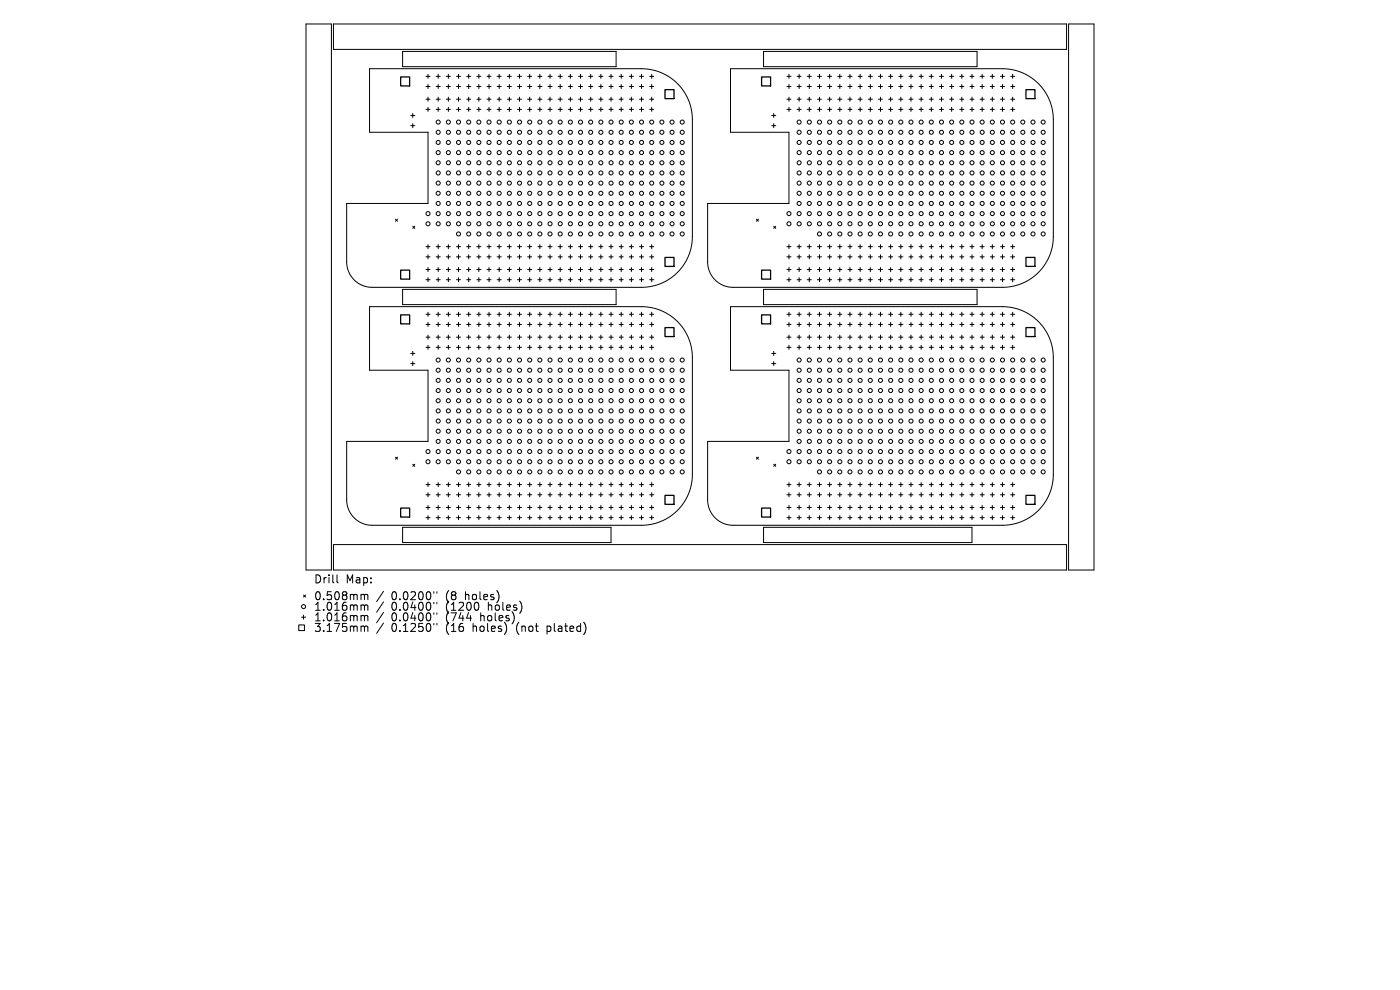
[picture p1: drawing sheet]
<svg xmlns="http://www.w3.org/2000/svg" width="297mm" height="210mm" viewBox="0 0 297 210" stroke-linecap="round" stroke-linejoin="round" font-family="sans-serif">
<defs><g id="words">
<g font-size="2.4">
<text x="66.5" y="124">Drill</text>
<text x="73.3" y="124">Map:</text>
<text x="66.5" y="127.5">0.508mm</text>
<text x="66.5" y="129.8">1.016mm</text>
<text x="83" y="127.5">0.0200&quot;</text>
<text x="83" y="129.8">0.0400&quot;</text>
<text x="94.7" y="127.5">(8</text>
<text x="94.7" y="129.8">(1200</text>
<text x="98.9" y="127.5">holes)</text>
<text x="103.8" y="129.8">holes)</text>
<text x="66.5" y="132">1.016mm</text>
<text x="66.5" y="134.3">3.175mm</text>
<text x="83" y="132">0.0400&quot;</text>
<text x="83" y="134.3">0.1250&quot;</text>
<text x="94.7" y="132">(744</text>
<text x="94.7" y="134.3">(16</text>
<text x="100.5" y="134.3">holes)</text>
<text x="102.1" y="132">holes)</text>
<text x="109.9" y="134.3">(not</text>
<text x="116.6" y="134.3">plated)</text>
</g>
</g></defs>
<g fill="none" stroke="#000" stroke-width=".21">
<path d="M64.9 5.1h5.4v115.8h-5.4zM70.7 5.1h155.6v5.4h-155.6zM78.4 14.6h57.7a10.8 10.8 0 0 1 10.8 10.8v24.8a10.8 10.8 0 0 1-10.8 10.8h-57.2a5.4 5.4 0 0 1-5.4-5.4v-12.4h17.3v-15.1h-12.4zM85.4 10.9h45.3v3.2h-45.3zM90.4 16.2h.8M90.4 18.4h.8M90.8 15.8v.8M90.8 17.9v.9M92.5 16.2h.9M92.5 18.4h.9M93 15.8v.8M93 17.9v.9"/>
<path d="M94.7 16.2h.8M94.7 18.4h.8M95.1 15.8v.8M95.1 17.9v.9M96.8 16.2h.9M96.8 18.4h.9M97.3 15.8v.8M97.3 17.9v.9M99 16.2h.9M99 18.4h.9M99.4 15.8v.8M99.4 17.9v.9"/>
<path d="M101.2 16.2h.8M101.2 18.4h.8M101.6 15.8v.8M101.6 17.9v.9M103.3 16.2h.9M103.3 18.4h.9M103.7 15.8v.8M103.7 17.9v.9M105.5 16.2h.8M105.5 18.4h.8M105.9 15.8v.8M105.9 17.9v.9"/>
<path d="M107.6 16.2h.9M107.6 18.4h.9M108.1 15.8v.8M108.1 17.9v.9M109.8 16.2h.8M109.8 18.4h.8M110.2 15.8v.8M110.2 17.9v.9M111.9 16.2h.9M111.9 18.4h.9M112.4 15.8v.8M112.4 17.9v.9"/>
<path d="M114.1 16.2h.9M114.1 18.4h.9M114.5 15.8v.8M114.5 17.9v.9M116.3 16.2h.8M116.3 18.4h.8M116.7 15.8v.8M116.7 17.9v.9M118.4 16.2h.9M118.4 18.4h.9M118.8 15.8v.8M118.8 17.9v.9"/>
<path d="M120.6 16.2h.8M120.6 18.4h.8M121 15.8v.8M121 17.9v.9M122.7 16.2h.9M122.7 18.4h.9M123.2 15.8v.8M123.2 17.9v.9M124.9 16.2h.8M124.9 18.4h.8M125.3 15.8v.8M125.3 17.9v.9"/>
<path d="M127 16.2h.9M127 18.4h.9M127.5 15.8v.8M127.5 17.9v.9M129.2 16.2h.9M129.2 18.4h.9M129.6 15.8v.8M129.6 17.9v.9M131.4 16.2h.8M131.4 18.4h.8M131.8 15.8v.8M131.8 17.9v.9"/>
<path d="M133.5 16.2h.9M133.5 18.4h.9M133.9 15.8v.8M133.9 17.9v.9M135.7 16.2h.8M135.7 18.4h.8M136.1 15.8v.8M136.1 17.9v.9M137.8 16.2h.9M137.8 18.4h.9M138.3 15.8v.8M138.3 17.9v.9"/>
<path d="M155 14.6h57.7a10.8 10.8 0 0 1 10.8 10.8v24.8a10.8 10.8 0 0 1-10.8 10.8h-57.2a5.4 5.4 0 0 1-5.4-5.4v-12.4h17.3v-15.1h-12.4zM162 10.9h45.3v3.2h-45.3zM166.9 16.2h.9M166.9 18.4h.9M167.4 15.8v.8M167.4 17.9v.9M169.1 16.2h.9M169.1 18.4h.9M169.5 15.8v.8M169.5 17.9v.9M171.3 16.2h.8M171.3 18.4h.8"/>
<path d="M171.7 15.8v.8M171.7 17.9v.9M173.4 16.2h.9M173.4 18.4h.9M173.8 15.8v.8M173.8 17.9v.9M175.6 16.2h.8M175.6 18.4h.8M176 15.8v.8M176 17.9v.9M177.7 16.2h.9M177.7 18.4h.9"/>
<path d="M178.2 15.8v.8M178.2 17.9v.9M179.9 16.2h.8M179.9 18.4h.8M180.3 15.8v.8M180.3 17.9v.9M182 16.2h.9M182 18.4h.9M182.5 15.8v.8M182.5 17.9v.9M184.2 16.2h.9M184.2 18.4h.9"/>
<path d="M184.6 15.8v.8M184.6 17.9v.9M186.4 16.2h.8M186.4 18.4h.8M186.8 15.8v.8M186.8 17.9v.9M188.5 16.2h.9M188.5 18.4h.9M188.9 15.8v.8M188.9 17.9v.9M190.7 16.2h.8M190.7 18.4h.8"/>
<path d="M191.1 15.8v.8M191.1 17.9v.9M192.8 16.2h.9M192.8 18.4h.9M193.3 15.8v.8M193.3 17.9v.9M195 16.2h.8M195 18.4h.8M195.4 15.8v.8M195.4 17.9v.9M197.1 16.2h.9M197.1 18.4h.9"/>
<path d="M197.6 15.8v.8M197.6 17.9v.9M199.3 16.2h.9M199.3 18.4h.9M199.7 15.8v.8M199.7 17.9v.9M201.5 16.2h.8M201.5 18.4h.8M201.9 15.8v.8M201.9 17.9v.9M203.6 16.2h.9M203.6 18.4h.9"/>
<path d="M204 15.8v.8M204 17.9v.9M205.8 16.2h.8M205.8 18.4h.8M206.2 15.8v.8M206.2 17.9v.9M207.9 16.2h.9M207.9 18.4h.9M208.4 15.8v.8M208.4 17.9v.9M210.1 16.2h.8M210.1 18.4h.8"/>
<path d="M210.5 15.8v.8M210.5 17.9v.9M212.2 16.2h.9M212.2 18.4h.9M212.7 15.8v.8M212.7 17.9v.9M214.4 16.2h.9M214.4 18.4h.9M214.8 15.8v.8M214.8 17.9v.9M226.7 5.1h5.4v115.8h-5.4zM87.1 24.5h.9"/>
<path d="M87.1 26.7h.9M87.6 24.1v.8M87.6 26.2v.9M90.4 21h.8M90.4 23.2h.8M90.8 20.6v.9M90.8 22.8v.8M92.5 21h.9M92.5 23.2h.9M93 20.6v.9M93 22.8v.8M94.7 21h.8"/>
<path d="M94.7 23.2h.8M95.1 20.6v.9M95.1 22.8v.8M96.8 21h.9M96.8 23.2h.9M97.3 20.6v.9M97.3 22.8v.8M99 21h.9M99 23.2h.9M99.4 20.6v.9M99.4 22.8v.8M101.2 21h.8"/>
<path d="M101.2 23.2h.8M101.6 20.6v.9M101.6 22.8v.8M103.3 21h.9M103.3 23.2h.9M103.7 20.6v.9M103.7 22.8v.8M105.5 21h.8M105.5 23.2h.8M105.9 20.6v.9M105.9 22.8v.8M107.6 21h.9"/>
<path d="M107.6 23.2h.9M108.1 20.6v.9M108.1 22.8v.8M109.8 21h.8M109.8 23.2h.8M110.2 20.6v.9M110.2 22.8v.8M111.9 21h.9M111.9 23.2h.9M112.4 20.6v.9M112.4 22.8v.8M114.1 21h.9"/>
<path d="M114.1 23.2h.9M114.5 20.6v.9M114.5 22.8v.8M116.3 21h.8M116.3 23.2h.8M116.7 20.6v.9M116.7 22.8v.8M118.4 21h.9M118.4 23.2h.9M118.8 20.6v.9M118.8 22.8v.8M120.6 21h.8"/>
<path d="M120.6 23.2h.8M121 20.6v.9M121 22.8v.8M122.7 21h.9M122.7 23.2h.9M123.2 20.6v.9M123.2 22.8v.8M124.9 21h.8M124.9 23.2h.8M125.3 20.6v.9M125.3 22.8v.8M127 21h.9"/>
<path d="M127 23.2h.9M127.5 20.6v.9M127.5 22.8v.8M129.2 21h.9M129.2 23.2h.9M129.6 20.6v.9M129.6 22.8v.8M131.4 21h.8M131.4 23.2h.8M131.8 20.6v.9M131.8 22.8v.8M133.5 21h.9"/>
<path d="M133.5 23.2h.9M133.9 20.6v.9M133.9 22.8v.8M135.7 21h.8M135.7 23.2h.8M136.1 20.6v.9M136.1 22.8v.8M137.8 21h.9M137.8 23.2h.9M138.3 20.6v.9M138.3 22.8v.8M163.7 24.5h.9"/>
<path d="M163.7 26.7h.9M164.1 24.1v.8M164.1 26.2v.9M166.9 21h.9M166.9 23.2h.9M167.4 20.6v.9M167.4 22.8v.8M169.1 21h.9M169.1 23.2h.9M169.5 20.6v.9M169.5 22.8v.8M171.3 21h.8"/>
<path d="M171.3 23.2h.8M171.7 20.6v.9M171.7 22.8v.8M173.4 21h.9M173.4 23.2h.9M173.8 20.6v.9M173.8 22.8v.8M175.6 21h.8M175.6 23.2h.8M176 20.6v.9M176 22.8v.8M177.7 21h.9"/>
<path d="M177.7 23.2h.9M178.2 20.6v.9M178.2 22.8v.8M179.9 21h.8M179.9 23.2h.8M180.3 20.6v.9M180.3 22.8v.8M182 21h.9M182 23.2h.9M182.5 20.6v.9M182.5 22.8v.8M184.2 21h.9"/>
<path d="M184.2 23.2h.9M184.6 20.6v.9M184.6 22.8v.8M186.4 21h.8M186.4 23.2h.8M186.8 20.6v.9M186.8 22.8v.8M188.5 21h.9M188.5 23.2h.9M188.9 20.6v.9M188.9 22.8v.8M190.7 21h.8"/>
<path d="M190.7 23.2h.8M191.1 20.6v.9M191.1 22.8v.8M192.8 21h.9M192.8 23.2h.9M193.3 20.6v.9M193.3 22.8v.8M195 21h.8M195 23.2h.8M195.4 20.6v.9M195.4 22.8v.8M197.1 21h.9"/>
<path d="M197.1 23.2h.9M197.6 20.6v.9M197.6 22.8v.8M199.3 21h.9M199.3 23.2h.9M199.7 20.6v.9M199.7 22.8v.8M201.5 21h.8M201.5 23.2h.8M201.9 20.6v.9M201.9 22.8v.8M203.6 21h.9"/>
<path d="M203.6 23.2h.9M204 20.6v.9M204 22.8v.8M205.8 21h.8M205.8 23.2h.8M206.2 20.6v.9M206.2 22.8v.8M207.9 21h.9M207.9 23.2h.9M208.4 20.6v.9M208.4 22.8v.8M210.1 21h.8"/>
<path d="M210.1 23.2h.8M210.5 20.6v.9M210.5 22.8v.8M212.2 21h.9M212.2 23.2h.9M212.7 20.6v.9M212.7 22.8v.8M214.4 21h.9M214.4 23.2h.9M214.8 20.6v.9M214.8 22.8v.8M83.9 46.5l.4 .4"/>
<path d="M84.3 46.5l-.4 .4M87.6 48l.4 .4M88 48l-.4 .4M90.4 52.3h.8M90.4 54.5h.8M90.4 57.2h.8M90.4 59.3h.8M90.8 51.9v.9M90.8 54.1v.8M90.8 56.7v.9M90.8 58.9v.9M92.5 52.3h.9"/>
<path d="M92.5 54.5h.9M92.5 57.2h.9M92.5 59.3h.9M93 51.9v.9M93 54.1v.8M93 56.7v.9M93 58.9v.9M94.7 52.3h.8M94.7 54.5h.8M94.7 57.2h.8M94.7 59.3h.8M95.1 51.9v.9"/>
<path d="M95.1 54.1v.8M95.1 56.7v.9M95.1 58.9v.9M96.8 52.3h.9M96.8 54.5h.9M96.8 57.2h.9M96.8 59.3h.9M97.3 51.9v.9M97.3 54.1v.8M97.3 56.7v.9M97.3 58.9v.9M99 52.3h.9"/>
<path d="M99 54.5h.9M99 57.2h.9M99 59.3h.9M99.4 51.9v.9M99.4 54.1v.8M99.4 56.7v.9M99.4 58.9v.9M101.2 52.3h.8M101.2 54.5h.8M101.2 57.2h.8M101.2 59.3h.8M101.6 51.9v.9"/>
<path d="M101.6 54.1v.8M101.6 56.7v.9M101.6 58.9v.9M103.3 52.3h.9M103.3 54.5h.9M103.3 57.2h.9M103.3 59.3h.9M103.7 51.9v.9M103.7 54.1v.8M103.7 56.7v.9M103.7 58.9v.9M105.5 52.3h.8"/>
<path d="M105.5 54.5h.8M105.5 57.2h.8M105.5 59.3h.8M105.9 51.9v.9M105.9 54.1v.8M105.9 56.7v.9M105.9 58.9v.9M107.6 52.3h.9M107.6 54.5h.9M107.6 57.2h.9M107.6 59.3h.9M108.1 51.9v.9"/>
<path d="M108.1 54.1v.8M108.1 56.7v.9M108.1 58.9v.9M109.8 52.3h.8M109.8 54.5h.8M109.8 57.2h.8M109.8 59.3h.8M110.2 51.9v.9M110.2 54.1v.8M110.2 56.7v.9M110.2 58.9v.9M111.9 52.3h.9"/>
<path d="M111.9 54.5h.9M111.9 57.2h.9M111.9 59.3h.9M112.4 51.9v.9M112.4 54.1v.8M112.4 56.7v.9M112.4 58.9v.9M114.1 52.3h.9M114.1 54.5h.9M114.1 57.2h.9M114.1 59.3h.9M114.5 51.9v.9"/>
<path d="M114.5 54.1v.8M114.5 56.7v.9M114.5 58.9v.9M116.3 52.3h.8M116.3 54.5h.8M116.3 57.2h.8M116.3 59.3h.8M116.7 51.9v.9M116.7 54.1v.8M116.7 56.7v.9M116.7 58.9v.9M118.4 52.3h.9"/>
<path d="M118.4 54.5h.9M118.4 57.2h.9M118.4 59.3h.9M118.8 51.9v.9M118.8 54.1v.8M118.8 56.7v.9M118.8 58.9v.9M120.6 52.3h.8M120.6 54.5h.8M120.6 57.2h.8M120.6 59.3h.8M121 51.9v.9"/>
<path d="M121 54.1v.8M121 56.7v.9M121 58.9v.9M122.7 52.3h.9M122.7 54.5h.9M122.7 57.2h.9M122.7 59.3h.9M123.2 51.9v.9M123.2 54.1v.8M123.2 56.7v.9M123.2 58.9v.9M124.9 52.3h.8"/>
<path d="M124.9 54.5h.8M124.9 57.2h.8M124.9 59.3h.8M125.3 51.9v.9M125.3 54.1v.8M125.3 56.7v.9M125.3 58.9v.9M127 52.3h.9M127 54.5h.9M127 57.2h.9M127 59.3h.9M127.5 51.9v.9"/>
<path d="M127.5 54.1v.8M127.5 56.7v.9M127.5 58.9v.9M129.2 52.3h.9M129.2 54.5h.9M129.2 57.2h.9M129.2 59.3h.9M129.6 51.9v.9M129.6 54.1v.8M129.6 56.7v.9M129.6 58.9v.9M131.4 52.3h.8"/>
<path d="M131.4 54.5h.8M131.4 57.2h.8M131.4 59.3h.8M131.8 51.9v.9M131.8 54.1v.8M131.8 56.7v.9M131.8 58.9v.9M133.5 52.3h.9M133.5 54.5h.9M133.5 57.2h.9M133.5 59.3h.9M133.9 51.9v.9"/>
<path d="M133.9 54.1v.8M133.9 56.7v.9M133.9 58.9v.9M135.7 52.3h.8M135.7 54.5h.8M135.7 57.2h.8M135.7 59.3h.8M136.1 51.9v.9M136.1 54.1v.8M136.1 56.7v.9M136.1 58.9v.9M137.8 52.3h.9"/>
<path d="M137.8 54.5h.9M137.8 57.2h.9M137.8 59.3h.9M138.3 51.9v.9M138.3 54.1v.8M138.3 56.7v.9M138.3 58.9v.9M160.5 46.5l.4 .4M160.9 46.5l-.4 .4M164.1 48l.5 .4M164.6 48l-.5 .4M166.9 52.3h.9"/>
<path d="M166.9 54.5h.9M166.9 57.2h.9M166.9 59.3h.9M167.4 51.9v.9M167.4 54.1v.8M167.4 56.7v.9M167.4 58.9v.9M169.1 52.3h.9M169.1 54.5h.9M169.1 57.2h.9M169.1 59.3h.9M169.5 51.9v.9"/>
<path d="M169.5 54.1v.8M169.5 56.7v.9M169.5 58.9v.9M171.3 52.3h.8M171.3 54.5h.8M171.3 57.2h.8M171.3 59.3h.8M171.7 51.9v.9M171.7 54.1v.8M171.7 56.7v.9M171.7 58.9v.9M173.4 52.3h.9"/>
<path d="M173.4 54.5h.9M173.4 57.2h.9M173.4 59.3h.9M173.8 51.9v.9M173.8 54.1v.8M173.8 56.7v.9M173.8 58.9v.9M175.6 52.3h.8M175.6 54.5h.8M175.6 57.2h.8M175.6 59.3h.8M176 51.9v.9"/>
<path d="M176 54.1v.8M176 56.7v.9M176 58.9v.9M177.7 52.3h.9M177.7 54.5h.9M177.7 57.2h.9M177.7 59.3h.9M178.2 51.9v.9M178.2 54.1v.8M178.2 56.7v.9M178.2 58.9v.9M179.9 52.3h.8"/>
<path d="M179.9 54.5h.8M179.9 57.2h.8M179.9 59.3h.8M180.3 51.9v.9M180.3 54.1v.8M180.3 56.7v.9M180.3 58.9v.9M182 52.3h.9M182 54.5h.9M182 57.2h.9M182 59.3h.9M182.5 51.9v.9"/>
<path d="M182.5 54.1v.8M182.5 56.7v.9M182.5 58.9v.9M184.2 52.3h.9M184.2 54.5h.9M184.2 57.2h.9M184.2 59.3h.9M184.6 51.9v.9M184.6 54.1v.8M184.6 56.7v.9M184.6 58.9v.9M186.4 52.3h.8"/>
<path d="M186.4 54.5h.8M186.4 57.2h.8M186.4 59.3h.8M186.8 51.9v.9M186.8 54.1v.8M186.8 56.7v.9M186.8 58.9v.9M188.5 52.3h.9M188.5 54.5h.9M188.5 57.2h.9M188.5 59.3h.9M188.9 51.9v.9"/>
<path d="M188.9 54.1v.8M188.9 56.7v.9M188.9 58.9v.9M190.7 52.3h.8M190.7 54.5h.8M190.7 57.2h.8M190.7 59.3h.8M191.1 51.9v.9M191.1 54.1v.8M191.1 56.7v.9M191.1 58.9v.9M192.8 52.3h.9"/>
<path d="M192.8 54.5h.9M192.8 57.2h.9M192.8 59.3h.9M193.3 51.9v.9M193.3 54.1v.8M193.3 56.7v.9M193.3 58.9v.9M195 52.3h.8M195 54.5h.8M195 57.2h.8M195 59.3h.8M195.4 51.9v.9"/>
<path d="M195.4 54.1v.8M195.4 56.7v.9M195.4 58.9v.9M197.1 52.3h.9M197.1 54.5h.9M197.1 57.2h.9M197.1 59.3h.9M197.6 51.9v.9M197.6 54.1v.8M197.6 56.7v.9M197.6 58.9v.9M199.3 52.3h.9"/>
<path d="M199.3 54.5h.9M199.3 57.2h.9M199.3 59.3h.9M199.7 51.9v.9M199.7 54.1v.8M199.7 56.7v.9M199.7 58.9v.9M201.5 52.3h.8M201.5 54.5h.8M201.5 57.2h.8M201.5 59.3h.8M201.9 51.9v.9"/>
<path d="M201.9 54.1v.8M201.9 56.7v.9M201.9 58.9v.9M203.6 52.3h.9M203.6 54.5h.9M203.6 57.2h.9M203.6 59.3h.9M204 51.9v.9M204 54.1v.8M204 56.7v.9M204 58.9v.9M205.8 52.3h.8"/>
<path d="M205.8 54.5h.8M205.8 57.2h.8M205.8 59.3h.8M206.2 51.9v.9M206.2 54.1v.8M206.2 56.7v.9M206.2 58.9v.9M207.9 52.3h.9M207.9 54.5h.9M207.9 57.2h.9M207.9 59.3h.9M208.4 51.9v.9"/>
<path d="M208.4 54.1v.8M208.4 56.7v.9M208.4 58.9v.9M210.1 52.3h.8M210.1 54.5h.8M210.1 57.2h.8M210.1 59.3h.8M210.5 51.9v.9M210.5 54.1v.8M210.5 56.7v.9M210.5 58.9v.9M212.2 52.3h.9"/>
<path d="M212.2 54.5h.9M212.2 57.2h.9M212.2 59.3h.9M212.7 51.9v.9M212.7 54.1v.8M212.7 56.7v.9M212.7 58.9v.9M214.4 52.3h.9M214.4 54.5h.9M214.4 57.2h.9M214.4 59.3h.9M214.8 51.9v.9"/>
<path d="M214.8 54.1v.8M214.8 56.7v.9M214.8 58.9v.9M78.4 65.1h57.7a10.8 10.8 0 0 1 10.8 10.7v24.8a10.8 10.8 0 0 1-10.8 10.8h-57.2a5.4 5.4 0 0 1-5.4-5.4v-12.4h17.3v-15.1h-12.4zM85.4 61.4h45.3v3.2h-45.3zM87.1 75h.9M87.1 77.1h.9M87.6 74.5v.9M87.6 76.7v.9M90.4 66.7h.8M90.4 68.8h.8M90.4 71.5h.8"/>
<path d="M90.4 73.7h.8M90.8 66.2v.9M90.8 68.4v.9M90.8 71.1v.9M90.8 73.2v.9M92.5 66.7h.9M92.5 68.8h.9M92.5 71.5h.9M92.5 73.7h.9M93 66.2v.9M93 68.4v.9M93 71.1v.9"/>
<path d="M93 73.2v.9M94.7 66.7h.8M94.7 68.8h.8M94.7 71.5h.8M94.7 73.7h.8M95.1 66.2v.9M95.1 68.4v.9M95.1 71.1v.9M95.1 73.2v.9M96.8 66.7h.9M96.8 68.8h.9M96.8 71.5h.9"/>
<path d="M96.8 73.7h.9M97.3 66.2v.9M97.3 68.4v.9M97.3 71.1v.9M97.3 73.2v.9M99 66.7h.9M99 68.8h.9M99 71.5h.9M99 73.7h.9M99.4 66.2v.9M99.4 68.4v.9M99.4 71.1v.9"/>
<path d="M99.4 73.2v.9M101.2 66.7h.8M101.2 68.8h.8M101.2 71.5h.8M101.2 73.7h.8M101.6 66.2v.9M101.6 68.4v.9M101.6 71.1v.9M101.6 73.2v.9M103.3 66.7h.9M103.3 68.8h.9M103.3 71.5h.9"/>
<path d="M103.3 73.7h.9M103.7 66.2v.9M103.7 68.4v.9M103.7 71.1v.9M103.7 73.2v.9M105.5 66.7h.8M105.5 68.8h.8M105.5 71.5h.8M105.5 73.7h.8M105.9 66.2v.9M105.9 68.4v.9M105.9 71.1v.9"/>
<path d="M105.9 73.2v.9M107.6 66.7h.9M107.6 68.8h.9M107.6 71.5h.9M107.6 73.7h.9M108.1 66.2v.9M108.1 68.4v.9M108.1 71.1v.9M108.1 73.2v.9M109.8 66.7h.8M109.8 68.8h.8M109.8 71.5h.8"/>
<path d="M109.8 73.7h.8M110.2 66.2v.9M110.2 68.4v.9M110.2 71.1v.9M110.2 73.2v.9M111.9 66.7h.9M111.9 68.8h.9M111.9 71.5h.9M111.9 73.7h.9M112.4 66.2v.9M112.4 68.4v.9M112.4 71.1v.9"/>
<path d="M112.4 73.2v.9M114.1 66.7h.9M114.1 68.8h.9M114.1 71.5h.9M114.1 73.7h.9M114.5 66.2v.9M114.5 68.4v.9M114.5 71.1v.9M114.5 73.2v.9M116.3 66.7h.8M116.3 68.8h.8M116.3 71.5h.8"/>
<path d="M116.3 73.7h.8M116.7 66.2v.9M116.7 68.4v.9M116.7 71.1v.9M116.7 73.2v.9M118.4 66.7h.9M118.4 68.8h.9M118.4 71.5h.9M118.4 73.7h.9M118.8 66.2v.9M118.8 68.4v.9M118.8 71.1v.9"/>
<path d="M118.8 73.2v.9M120.6 66.7h.8M120.6 68.8h.8M120.6 71.5h.8M120.6 73.7h.8M121 66.2v.9M121 68.4v.9M121 71.1v.9M121 73.2v.9M122.7 66.7h.9M122.7 68.8h.9M122.7 71.5h.9"/>
<path d="M122.7 73.7h.9M123.2 66.2v.9M123.2 68.4v.9M123.2 71.1v.9M123.2 73.2v.9M124.9 66.7h.8M124.9 68.8h.8M124.9 71.5h.8M124.9 73.7h.8M125.3 66.2v.9M125.3 68.4v.9M125.3 71.1v.9"/>
<path d="M125.3 73.2v.9M127 66.7h.9M127 68.8h.9M127 71.5h.9M127 73.7h.9M127.5 66.2v.9M127.5 68.4v.9M127.5 71.1v.9M127.5 73.2v.9M129.2 66.7h.9M129.2 68.8h.9M129.2 71.5h.9"/>
<path d="M129.2 73.7h.9M129.6 66.2v.9M129.6 68.4v.9M129.6 71.1v.9M129.6 73.2v.9M131.4 66.7h.8M131.4 68.8h.8M131.4 71.5h.8M131.4 73.7h.8M131.8 66.2v.9M131.8 68.4v.9M131.8 71.1v.9"/>
<path d="M131.8 73.2v.9M133.5 66.7h.9M133.5 68.8h.9M133.5 71.5h.9M133.5 73.7h.9M133.9 66.2v.9M133.9 68.4v.9M133.9 71.1v.9M133.9 73.2v.9M135.7 66.7h.8M135.7 68.8h.8M135.7 71.5h.8"/>
<path d="M135.7 73.7h.8M136.1 66.2v.9M136.1 68.4v.9M136.1 71.1v.9M136.1 73.2v.9M137.8 66.7h.9M137.8 68.8h.9M137.8 71.5h.9M137.8 73.7h.9M138.3 66.2v.9M138.3 68.4v.9M138.3 71.1v.9"/>
<path d="M138.3 73.2v.9M155 65.1h57.7a10.8 10.8 0 0 1 10.8 10.7v24.8a10.8 10.8 0 0 1-10.8 10.8h-57.2a5.4 5.4 0 0 1-5.4-5.4v-12.4h17.3v-15.1h-12.4zM162 61.4h45.3v3.2h-45.3zM163.7 75h.9M163.7 77.1h.9M164.1 74.5v.9M164.1 76.7v.9M166.9 66.7h.9M166.9 68.8h.9M166.9 71.5h.9M166.9 73.7h.9M167.4 66.2v.9"/>
<path d="M167.4 68.4v.9M167.4 71.1v.9M167.4 73.2v.9M169.1 66.7h.9M169.1 68.8h.9M169.1 71.5h.9M169.1 73.7h.9M169.5 66.2v.9M169.5 68.4v.9M169.5 71.1v.9M169.5 73.2v.9M171.3 66.7h.8"/>
<path d="M171.3 68.8h.8M171.3 71.5h.8M171.3 73.7h.8M171.7 66.2v.9M171.7 68.4v.9M171.7 71.1v.9M171.7 73.2v.9M173.4 66.7h.9M173.4 68.8h.9M173.4 71.5h.9M173.4 73.7h.9M173.8 66.2v.9"/>
<path d="M173.8 68.4v.9M173.8 71.1v.9M173.8 73.2v.9M175.6 66.7h.8M175.6 68.8h.8M175.6 71.5h.8M175.6 73.7h.8M176 66.2v.9M176 68.4v.9M176 71.1v.9M176 73.2v.9M177.7 66.7h.9"/>
<path d="M177.7 68.8h.9M177.7 71.5h.9M177.7 73.7h.9M178.2 66.2v.9M178.2 68.4v.9M178.2 71.1v.9M178.2 73.2v.9M179.9 66.7h.8M179.9 68.8h.8M179.9 71.5h.8M179.9 73.7h.8M180.3 66.2v.9"/>
<path d="M180.3 68.4v.9M180.3 71.1v.9M180.3 73.2v.9M182 66.7h.9M182 68.8h.9M182 71.5h.9M182 73.7h.9M182.5 66.2v.9M182.5 68.4v.9M182.5 71.1v.9M182.5 73.2v.9M184.2 66.7h.9"/>
<path d="M184.2 68.8h.9M184.2 71.5h.9M184.2 73.7h.9M184.6 66.2v.9M184.6 68.4v.9M184.6 71.1v.9M184.6 73.2v.9M186.4 66.7h.8M186.4 68.8h.8M186.4 71.5h.8M186.4 73.7h.8M186.8 66.2v.9"/>
<path d="M186.8 68.4v.9M186.8 71.1v.9M186.8 73.2v.9M188.5 66.7h.9M188.5 68.8h.9M188.5 71.5h.9M188.5 73.7h.9M188.9 66.2v.9M188.9 68.4v.9M188.9 71.1v.9M188.9 73.2v.9M190.7 66.7h.8"/>
<path d="M190.7 68.8h.8M190.7 71.5h.8M190.7 73.7h.8M191.1 66.2v.9M191.1 68.4v.9M191.1 71.1v.9M191.1 73.2v.9M192.8 66.7h.9M192.8 68.8h.9M192.8 71.5h.9M192.8 73.7h.9M193.3 66.2v.9"/>
<path d="M193.3 68.4v.9M193.3 71.1v.9M193.3 73.2v.9M195 66.7h.8M195 68.8h.8M195 71.5h.8M195 73.7h.8M195.4 66.2v.9M195.4 68.4v.9M195.4 71.1v.9M195.4 73.2v.9M197.1 66.7h.9"/>
<path d="M197.1 68.8h.9M197.1 71.5h.9M197.1 73.7h.9M197.6 66.2v.9M197.6 68.4v.9M197.6 71.1v.9M197.6 73.2v.9M199.3 66.7h.9M199.3 68.8h.9M199.3 71.5h.9M199.3 73.7h.9M199.7 66.2v.9"/>
<path d="M199.7 68.4v.9M199.7 71.1v.9M199.7 73.2v.9M201.5 66.7h.8M201.5 68.8h.8M201.5 71.5h.8M201.5 73.7h.8M201.9 66.2v.9M201.9 68.4v.9M201.9 71.1v.9M201.9 73.2v.9M203.6 66.7h.9"/>
<path d="M203.6 68.8h.9M203.6 71.5h.9M203.6 73.7h.9M204 66.2v.9M204 68.4v.9M204 71.1v.9M204 73.2v.9M205.8 66.7h.8M205.8 68.8h.8M205.8 71.5h.8M205.8 73.7h.8M206.2 66.2v.9"/>
<path d="M206.2 68.4v.9M206.2 71.1v.9M206.2 73.2v.9M207.9 66.7h.9M207.9 68.8h.9M207.9 71.5h.9M207.9 73.7h.9M208.4 66.2v.9M208.4 68.4v.9M208.4 71.1v.9M208.4 73.2v.9M210.1 66.7h.8"/>
<path d="M210.1 68.8h.8M210.1 71.5h.8M210.1 73.7h.8M210.5 66.2v.9M210.5 68.4v.9M210.5 71.1v.9M210.5 73.2v.9M212.2 66.7h.9M212.2 68.8h.9M212.2 71.5h.9M212.2 73.7h.9M212.7 66.2v.9"/>
<path d="M212.7 68.4v.9M212.7 71.1v.9M212.7 73.2v.9M214.4 66.7h.9M214.4 68.8h.9M214.4 71.5h.9M214.4 73.7h.9M214.8 66.2v.9M214.8 68.4v.9M214.8 71.1v.9M214.8 73.2v.9M83.9 97l.4 .4"/>
<path d="M84.3 97l-.4 .4M87.6 98.5l.4 .4M88 98.5l-.4 .4M160.5 97l.4 .4M160.9 97l-.4 .4M164.1 98.5l.5 .4M164.6 98.5l-.5 .4M70.7 115.5h155.6v5.4h-155.6zM85.4 111.9h44.2v3.2h-44.2zM90.4 102.8h.8M90.4 105h.8M90.4 107.7h.8"/>
<path d="M90.4 109.8h.8M90.8 102.4v.8M90.8 104.5v.9M90.8 107.2v.9M90.8 109.4v.8M92.5 102.8h.9M92.5 105h.9M92.5 107.7h.9M92.5 109.8h.9M93 102.4v.8M93 104.5v.9M93 107.2v.9"/>
<path d="M93 109.4v.8M94.7 102.8h.8M94.7 105h.8M94.7 107.7h.8M94.7 109.8h.8M95.1 102.4v.8M95.1 104.5v.9M95.1 107.2v.9M95.1 109.4v.8M96.8 102.8h.9M96.8 105h.9M96.8 107.7h.9"/>
<path d="M96.8 109.8h.9M97.3 102.4v.8M97.3 104.5v.9M97.3 107.2v.9M97.3 109.4v.8M99 102.8h.9M99 105h.9M99 107.7h.9M99 109.8h.9M99.4 102.4v.8M99.4 104.5v.9M99.4 107.2v.9"/>
<path d="M99.4 109.4v.8M101.2 102.8h.8M101.2 105h.8M101.2 107.7h.8M101.2 109.8h.8M101.6 102.4v.8M101.6 104.5v.9M101.6 107.2v.9M101.6 109.4v.8M103.3 102.8h.9M103.3 105h.9M103.3 107.7h.9"/>
<path d="M103.3 109.8h.9M103.7 102.4v.8M103.7 104.5v.9M103.7 107.2v.9M103.7 109.4v.8M105.5 102.8h.8M105.5 105h.8M105.5 107.7h.8M105.5 109.8h.8M105.9 102.4v.8M105.9 104.5v.9M105.9 107.2v.9"/>
<path d="M105.9 109.4v.8M107.6 102.8h.9M107.6 105h.9M107.6 107.7h.9M107.6 109.8h.9M108.1 102.4v.8M108.1 104.5v.9M108.1 107.2v.9M108.1 109.4v.8M109.8 102.8h.8M109.8 105h.8M109.8 107.7h.8"/>
<path d="M109.8 109.8h.8M110.2 102.4v.8M110.2 104.5v.9M110.2 107.2v.9M110.2 109.4v.8M111.9 102.8h.9M111.9 105h.9M111.9 107.7h.9M111.9 109.8h.9M112.4 102.4v.8M112.4 104.5v.9M112.4 107.2v.9"/>
<path d="M112.4 109.4v.8M114.1 102.8h.9M114.1 105h.9M114.1 107.7h.9M114.1 109.8h.9M114.5 102.4v.8M114.5 104.5v.9M114.5 107.2v.9M114.5 109.4v.8M116.3 102.8h.8M116.3 105h.8M116.3 107.7h.8"/>
<path d="M116.3 109.8h.8M116.7 102.4v.8M116.7 104.5v.9M116.7 107.2v.9M116.7 109.4v.8M118.4 102.8h.9M118.4 105h.9M118.4 107.7h.9M118.4 109.8h.9M118.8 102.4v.8M118.8 104.5v.9M118.8 107.2v.9"/>
<path d="M118.8 109.4v.8M120.6 102.8h.8M120.6 105h.8M120.6 107.7h.8M120.6 109.8h.8M121 102.4v.8M121 104.5v.9M121 107.2v.9M121 109.4v.8M122.7 102.8h.9M122.7 105h.9M122.7 107.7h.9"/>
<path d="M122.7 109.8h.9M123.2 102.4v.8M123.2 104.5v.9M123.2 107.2v.9M123.2 109.4v.8M124.9 102.8h.8M124.9 105h.8M124.9 107.7h.8M124.9 109.8h.8M125.3 102.4v.8M125.3 104.5v.9M125.3 107.2v.9"/>
<path d="M125.3 109.4v.8M127 102.8h.9M127 105h.9M127 107.7h.9M127 109.8h.9M127.5 102.4v.8M127.5 104.5v.9M127.5 107.2v.9M127.5 109.4v.8M129.2 102.8h.9M129.2 105h.9M129.2 107.7h.9"/>
<path d="M129.2 109.8h.9M129.6 102.4v.8M129.6 104.5v.9M129.6 107.2v.9M129.6 109.4v.8M131.4 102.8h.8M131.4 105h.8M131.4 107.7h.8M131.4 109.8h.8M131.8 102.4v.8M131.8 104.5v.9M131.8 107.2v.9"/>
<path d="M131.8 109.4v.8M133.5 102.8h.9M133.5 105h.9M133.5 107.7h.9M133.5 109.8h.9M133.9 102.4v.8M133.9 104.5v.9M133.9 107.2v.9M133.9 109.4v.8M135.7 102.8h.8M135.7 105h.8M135.7 107.7h.8"/>
<path d="M135.7 109.8h.8M136.1 102.4v.8M136.1 104.5v.9M136.1 107.2v.9M136.1 109.4v.8M137.8 102.8h.9M137.8 105h.9M137.8 107.7h.9M137.8 109.8h.9M138.3 102.4v.8M138.3 104.5v.9M138.3 107.2v.9"/>
<path d="M138.3 109.4v.8M162 111.9h44.2v3.2h-44.2zM166.9 102.8h.9M166.9 105h.9M166.9 107.7h.9M166.9 109.8h.9M167.4 102.4v.8M167.4 104.5v.9M167.4 107.2v.9M167.4 109.4v.8M169.1 102.8h.9M169.1 105h.9"/>
<path d="M169.1 107.7h.9M169.1 109.8h.9M169.5 102.4v.8M169.5 104.5v.9M169.5 107.2v.9M169.5 109.4v.8M171.3 102.8h.8M171.3 105h.8M171.3 107.7h.8M171.3 109.8h.8M171.7 102.4v.8M171.7 104.5v.9"/>
<path d="M171.7 107.2v.9M171.7 109.4v.8M173.4 102.8h.9M173.4 105h.9M173.4 107.7h.9M173.4 109.8h.9M173.8 102.4v.8M173.8 104.5v.9M173.8 107.2v.9M173.8 109.4v.8M175.6 102.8h.8M175.6 105h.8"/>
<path d="M175.6 107.7h.8M175.6 109.8h.8M176 102.4v.8M176 104.5v.9M176 107.2v.9M176 109.4v.8M177.7 102.8h.9M177.7 105h.9M177.7 107.7h.9M177.7 109.8h.9M178.2 102.4v.8M178.2 104.5v.9"/>
<path d="M178.2 107.2v.9M178.2 109.4v.8M179.9 102.8h.8M179.9 105h.8M179.9 107.7h.8M179.9 109.8h.8M180.3 102.4v.8M180.3 104.5v.9M180.3 107.2v.9M180.3 109.4v.8M182 102.8h.9M182 105h.9"/>
<path d="M182 107.7h.9M182 109.8h.9M182.5 102.4v.8M182.5 104.5v.9M182.5 107.2v.9M182.5 109.4v.8M184.2 102.8h.9M184.2 105h.9M184.2 107.7h.9M184.2 109.8h.9M184.6 102.4v.8M184.6 104.5v.9"/>
<path d="M184.6 107.2v.9M184.6 109.4v.8M186.4 102.8h.8M186.4 105h.8M186.4 107.7h.8M186.4 109.8h.8M186.8 102.4v.8M186.8 104.5v.9M186.8 107.2v.9M186.8 109.4v.8M188.5 102.8h.9M188.5 105h.9"/>
<path d="M188.5 107.7h.9M188.5 109.8h.9M188.9 102.4v.8M188.9 104.5v.9M188.9 107.2v.9M188.9 109.4v.8M190.7 102.8h.8M190.7 105h.8M190.7 107.7h.8M190.7 109.8h.8M191.1 102.4v.8M191.1 104.5v.9"/>
<path d="M191.1 107.2v.9M191.1 109.4v.8M192.8 102.8h.9M192.8 105h.9M192.8 107.7h.9M192.8 109.8h.9M193.3 102.4v.8M193.3 104.5v.9M193.3 107.2v.9M193.3 109.4v.8M195 102.8h.8M195 105h.8"/>
<path d="M195 107.7h.8M195 109.8h.8M195.4 102.4v.8M195.4 104.5v.9M195.4 107.2v.9M195.4 109.4v.8M197.1 102.8h.9M197.1 105h.9M197.1 107.7h.9M197.1 109.8h.9M197.6 102.4v.8M197.6 104.5v.9"/>
<path d="M197.6 107.2v.9M197.6 109.4v.8M199.3 102.8h.9M199.3 105h.9M199.3 107.7h.9M199.3 109.8h.9M199.7 102.4v.8M199.7 104.5v.9M199.7 107.2v.9M199.7 109.4v.8M201.5 102.8h.8M201.5 105h.8"/>
<path d="M201.5 107.7h.8M201.5 109.8h.8M201.9 102.4v.8M201.9 104.5v.9M201.9 107.2v.9M201.9 109.4v.8M203.6 102.8h.9M203.6 105h.9M203.6 107.7h.9M203.6 109.8h.9M204 102.4v.8M204 104.5v.9"/>
<path d="M204 107.2v.9M204 109.4v.8M205.8 102.8h.8M205.8 105h.8M205.8 107.7h.8M205.8 109.8h.8M206.2 102.4v.8M206.2 104.5v.9M206.2 107.2v.9M206.2 109.4v.8M207.9 102.8h.9M207.9 105h.9"/>
<path d="M207.9 107.7h.9M207.9 109.8h.9M208.4 102.4v.8M208.4 104.5v.9M208.4 107.2v.9M208.4 109.4v.8M210.1 102.8h.8M210.1 105h.8M210.1 107.7h.8M210.1 109.8h.8M210.5 102.4v.8M210.5 104.5v.9"/>
<path d="M210.5 107.2v.9M210.5 109.4v.8M212.2 102.8h.9M212.2 105h.9M212.2 107.7h.9M212.2 109.8h.9M212.7 102.4v.8M212.7 104.5v.9M212.7 107.2v.9M212.7 109.4v.8M214.4 102.8h.9M214.4 105h.9"/>
<path d="M214.4 107.7h.9M214.4 109.8h.9M214.8 102.4v.8M214.8 104.5v.9M214.8 107.2v.9M214.8 109.4v.8M63.4 132.6h1.2v1.2h-1.2zM64 130.9h.8M64.4 126.2l.4 .5M64.4 130.5v.9M64.8 126.2l-.4 .5M71.5 122v1.4l.2 .2"/>
<path d="M76.8 126.1h.3l.2 .2M76.8 128.3h.3l.2 .3M76.8 130.6h.3l.2 .2M76.8 132.8h.3l.2 .3M77.3 126.3l.3-.2 .4 .1v1M77.3 126.3v.9M77.3 128.6v.9M77.3 130.8v.9M77.3 133.1v.8M77.3 128.6l.3-.3 .4 .1v1.1M77.3 130.8l.3-.2h.4v1.1M77.3 133.1l.3-.3 .4 .1v1"/>
<path d="M81.4 125.4l-1.5 2.2M81.4 127.7l-1.5 2.2M81.4 129.9l-1.5 2.2M81.4 132.2l-1.5 2.1M92 125.5v.3M92 127.8v.3M92 130v.3M92 132.2v.4M92.7 125.5v.3M92.7 127.8v.3M92.7 130v.3M92.7 132.2v.4"/>
<path d="M101.6 128.8l-.2 .5"/>
<circle cx="93" cy="32.4" r=".43"/>
<circle cx="93" cy="36.7" r=".43"/>
<circle cx="93" cy="34.5" r=".43"/>
<circle cx="93" cy="30.2" r=".43"/>
<circle cx="93" cy="25.9" r=".43"/>
<circle cx="93" cy="28.1" r=".43"/>
<circle cx="93" cy="38.8" r=".43"/>
<circle cx="95.1" cy="32.4" r=".43"/>
<circle cx="95.1" cy="36.7" r=".43"/>
<circle cx="95.1" cy="34.5" r=".43"/>
<circle cx="95.1" cy="30.2" r=".43"/>
<circle cx="95.1" cy="25.9" r=".43"/>
<circle cx="95.1" cy="28.1" r=".43"/>
<circle cx="95.1" cy="38.8" r=".43"/>
<circle cx="97.3" cy="32.4" r=".43"/>
<circle cx="97.3" cy="36.7" r=".43"/>
<circle cx="97.3" cy="34.5" r=".43"/>
<circle cx="97.3" cy="30.2" r=".43"/>
<circle cx="97.3" cy="25.9" r=".43"/>
<circle cx="97.3" cy="28.1" r=".43"/>
<circle cx="97.3" cy="38.8" r=".43"/>
<circle cx="99.4" cy="32.4" r=".43"/>
<circle cx="99.4" cy="36.7" r=".43"/>
<circle cx="99.4" cy="34.5" r=".43"/>
<circle cx="99.4" cy="30.2" r=".43"/>
<circle cx="99.4" cy="25.9" r=".43"/>
<circle cx="99.4" cy="28.1" r=".43"/>
<circle cx="99.4" cy="38.8" r=".43"/>
<circle cx="101.6" cy="32.4" r=".43"/>
<circle cx="101.6" cy="36.7" r=".43"/>
<circle cx="101.6" cy="34.5" r=".43"/>
<circle cx="101.6" cy="30.2" r=".43"/>
<circle cx="101.6" cy="25.9" r=".43"/>
<circle cx="101.6" cy="28.1" r=".43"/>
<circle cx="101.6" cy="38.8" r=".43"/>
<circle cx="103.7" cy="32.4" r=".43"/>
<circle cx="103.7" cy="36.7" r=".43"/>
<circle cx="103.7" cy="34.5" r=".43"/>
<circle cx="103.7" cy="30.2" r=".43"/>
<circle cx="103.7" cy="25.9" r=".43"/>
<circle cx="103.7" cy="28.1" r=".43"/>
<circle cx="103.7" cy="38.8" r=".43"/>
<circle cx="105.9" cy="32.4" r=".43"/>
<circle cx="105.9" cy="36.7" r=".43"/>
<circle cx="105.9" cy="34.5" r=".43"/>
<circle cx="105.9" cy="30.2" r=".43"/>
<circle cx="105.9" cy="25.9" r=".43"/>
<circle cx="105.9" cy="28.1" r=".43"/>
<circle cx="105.9" cy="38.8" r=".43"/>
<circle cx="108.1" cy="32.4" r=".43"/>
<circle cx="108.1" cy="36.7" r=".43"/>
<circle cx="108.1" cy="34.5" r=".43"/>
<circle cx="108.1" cy="30.2" r=".43"/>
<circle cx="108.1" cy="25.9" r=".43"/>
<circle cx="108.1" cy="28.1" r=".43"/>
<circle cx="108.1" cy="38.8" r=".43"/>
<circle cx="110.2" cy="32.4" r=".43"/>
<circle cx="110.2" cy="36.7" r=".43"/>
<circle cx="110.2" cy="34.5" r=".43"/>
<circle cx="110.2" cy="30.2" r=".43"/>
<circle cx="110.2" cy="25.9" r=".43"/>
<circle cx="110.2" cy="28.1" r=".43"/>
<circle cx="110.2" cy="38.8" r=".43"/>
<circle cx="112.4" cy="32.4" r=".43"/>
<circle cx="112.4" cy="36.7" r=".43"/>
<circle cx="112.4" cy="34.5" r=".43"/>
<circle cx="112.4" cy="30.2" r=".43"/>
<circle cx="112.4" cy="25.9" r=".43"/>
<circle cx="112.4" cy="28.1" r=".43"/>
<circle cx="112.4" cy="38.8" r=".43"/>
<circle cx="114.5" cy="32.4" r=".43"/>
<circle cx="114.5" cy="36.7" r=".43"/>
<circle cx="114.5" cy="34.5" r=".43"/>
<circle cx="114.5" cy="30.2" r=".43"/>
<circle cx="114.5" cy="25.9" r=".43"/>
<circle cx="114.5" cy="28.1" r=".43"/>
<circle cx="114.5" cy="38.8" r=".43"/>
<circle cx="116.7" cy="32.4" r=".43"/>
<circle cx="116.7" cy="36.7" r=".43"/>
<circle cx="116.7" cy="34.5" r=".43"/>
<circle cx="116.7" cy="30.2" r=".43"/>
<circle cx="116.7" cy="25.9" r=".43"/>
<circle cx="116.7" cy="28.1" r=".43"/>
<circle cx="116.7" cy="38.8" r=".43"/>
<circle cx="118.8" cy="32.4" r=".43"/>
<circle cx="118.8" cy="36.7" r=".43"/>
<circle cx="118.8" cy="34.5" r=".43"/>
<circle cx="118.8" cy="30.2" r=".43"/>
<circle cx="118.8" cy="25.9" r=".43"/>
<circle cx="118.8" cy="28.1" r=".43"/>
<circle cx="118.8" cy="38.8" r=".43"/>
<circle cx="121" cy="32.4" r=".43"/>
<circle cx="121" cy="36.7" r=".43"/>
<circle cx="121" cy="34.5" r=".43"/>
<circle cx="121" cy="30.2" r=".43"/>
<circle cx="121" cy="25.9" r=".43"/>
<circle cx="121" cy="28.1" r=".43"/>
<circle cx="121" cy="38.8" r=".43"/>
<circle cx="123.2" cy="32.4" r=".43"/>
<circle cx="123.2" cy="36.7" r=".43"/>
<circle cx="123.2" cy="34.5" r=".43"/>
<circle cx="123.2" cy="30.2" r=".43"/>
<circle cx="123.2" cy="25.9" r=".43"/>
<circle cx="123.2" cy="28.1" r=".43"/>
<circle cx="123.2" cy="38.8" r=".43"/>
<circle cx="125.3" cy="32.4" r=".43"/>
<circle cx="125.3" cy="36.7" r=".43"/>
<circle cx="125.3" cy="34.5" r=".43"/>
<circle cx="125.3" cy="30.2" r=".43"/>
<circle cx="125.3" cy="25.9" r=".43"/>
<circle cx="125.3" cy="28.1" r=".43"/>
<circle cx="125.3" cy="38.8" r=".43"/>
<circle cx="127.5" cy="32.4" r=".43"/>
<circle cx="127.5" cy="36.7" r=".43"/>
<circle cx="127.5" cy="34.5" r=".43"/>
<circle cx="127.5" cy="30.2" r=".43"/>
<circle cx="127.5" cy="25.9" r=".43"/>
<circle cx="127.5" cy="28.1" r=".43"/>
<circle cx="127.5" cy="38.8" r=".43"/>
<circle cx="129.6" cy="32.4" r=".43"/>
<circle cx="129.6" cy="36.7" r=".43"/>
<circle cx="129.6" cy="34.5" r=".43"/>
<circle cx="129.6" cy="30.2" r=".43"/>
<circle cx="129.6" cy="25.9" r=".43"/>
<circle cx="129.6" cy="28.1" r=".43"/>
<circle cx="129.6" cy="38.8" r=".43"/>
<circle cx="131.8" cy="32.4" r=".43"/>
<circle cx="131.8" cy="36.7" r=".43"/>
<circle cx="131.8" cy="34.5" r=".43"/>
<circle cx="131.8" cy="30.2" r=".43"/>
<circle cx="131.8" cy="25.9" r=".43"/>
<circle cx="131.8" cy="28.1" r=".43"/>
<circle cx="131.8" cy="38.8" r=".43"/>
<circle cx="133.9" cy="32.4" r=".43"/>
<circle cx="133.9" cy="36.7" r=".43"/>
<circle cx="133.9" cy="34.5" r=".43"/>
<circle cx="133.9" cy="30.2" r=".43"/>
<circle cx="133.9" cy="25.9" r=".43"/>
<circle cx="133.9" cy="28.1" r=".43"/>
<circle cx="133.9" cy="38.8" r=".43"/>
<circle cx="136.1" cy="32.4" r=".43"/>
<circle cx="136.1" cy="36.7" r=".43"/>
<circle cx="136.1" cy="34.5" r=".43"/>
<circle cx="136.1" cy="30.2" r=".43"/>
<circle cx="136.1" cy="25.9" r=".43"/>
<circle cx="136.1" cy="28.1" r=".43"/>
<circle cx="136.1" cy="38.8" r=".43"/>
<circle cx="138.3" cy="32.4" r=".43"/>
<circle cx="138.3" cy="36.7" r=".43"/>
<circle cx="138.3" cy="34.5" r=".43"/>
<circle cx="138.3" cy="30.2" r=".43"/>
<circle cx="138.3" cy="25.9" r=".43"/>
<circle cx="138.3" cy="28.1" r=".43"/>
<circle cx="138.3" cy="38.8" r=".43"/>
<circle cx="140.4" cy="32.4" r=".43"/>
<circle cx="140.4" cy="36.7" r=".43"/>
<circle cx="140.4" cy="34.5" r=".43"/>
<circle cx="140.4" cy="30.2" r=".43"/>
<circle cx="140.4" cy="25.9" r=".43"/>
<circle cx="140.4" cy="28.1" r=".43"/>
<circle cx="140.4" cy="38.8" r=".43"/>
<circle cx="142.6" cy="32.4" r=".43"/>
<circle cx="142.6" cy="36.7" r=".43"/>
<circle cx="142.6" cy="34.5" r=".43"/>
<circle cx="142.6" cy="30.2" r=".43"/>
<circle cx="142.6" cy="25.9" r=".43"/>
<circle cx="142.6" cy="28.1" r=".43"/>
<circle cx="142.6" cy="38.8" r=".43"/>
<circle cx="144.7" cy="32.4" r=".43"/>
<circle cx="144.7" cy="36.7" r=".43"/>
<circle cx="144.7" cy="34.5" r=".43"/>
<circle cx="144.7" cy="30.2" r=".43"/>
<circle cx="144.7" cy="25.9" r=".43"/>
<circle cx="144.7" cy="28.1" r=".43"/>
<circle cx="144.7" cy="38.8" r=".43"/>
<circle cx="169.5" cy="32.4" r=".43"/>
<circle cx="169.5" cy="36.7" r=".43"/>
<circle cx="169.5" cy="34.5" r=".43"/>
<circle cx="169.5" cy="30.2" r=".43"/>
<circle cx="169.5" cy="25.9" r=".43"/>
<circle cx="169.5" cy="28.1" r=".43"/>
<circle cx="169.5" cy="38.8" r=".43"/>
<circle cx="171.7" cy="32.4" r=".43"/>
<circle cx="171.7" cy="36.7" r=".43"/>
<circle cx="171.7" cy="34.5" r=".43"/>
<circle cx="171.7" cy="30.2" r=".43"/>
<circle cx="171.7" cy="25.9" r=".43"/>
<circle cx="171.7" cy="28.1" r=".43"/>
<circle cx="171.7" cy="38.8" r=".43"/>
<circle cx="173.8" cy="32.4" r=".43"/>
<circle cx="173.8" cy="36.7" r=".43"/>
<circle cx="173.8" cy="34.5" r=".43"/>
<circle cx="173.8" cy="30.2" r=".43"/>
<circle cx="173.8" cy="25.9" r=".43"/>
<circle cx="173.8" cy="28.1" r=".43"/>
<circle cx="173.8" cy="38.8" r=".43"/>
<circle cx="176" cy="32.4" r=".43"/>
<circle cx="176" cy="36.7" r=".43"/>
<circle cx="176" cy="34.5" r=".43"/>
<circle cx="176" cy="30.2" r=".43"/>
<circle cx="176" cy="25.9" r=".43"/>
<circle cx="176" cy="28.1" r=".43"/>
<circle cx="176" cy="38.8" r=".43"/>
<circle cx="178.2" cy="32.4" r=".43"/>
<circle cx="178.2" cy="36.7" r=".43"/>
<circle cx="178.2" cy="34.5" r=".43"/>
<circle cx="178.2" cy="30.2" r=".43"/>
<circle cx="178.2" cy="25.9" r=".43"/>
<circle cx="178.2" cy="28.1" r=".43"/>
<circle cx="178.2" cy="38.8" r=".43"/>
<circle cx="180.3" cy="32.4" r=".43"/>
<circle cx="180.3" cy="36.7" r=".43"/>
<circle cx="180.3" cy="34.5" r=".43"/>
<circle cx="180.3" cy="30.2" r=".43"/>
<circle cx="180.3" cy="25.9" r=".43"/>
<circle cx="180.3" cy="28.1" r=".43"/>
<circle cx="180.3" cy="38.8" r=".43"/>
<circle cx="182.5" cy="32.4" r=".43"/>
<circle cx="182.5" cy="36.7" r=".43"/>
<circle cx="182.5" cy="34.5" r=".43"/>
<circle cx="182.5" cy="30.2" r=".43"/>
<circle cx="182.5" cy="25.9" r=".43"/>
<circle cx="182.5" cy="28.1" r=".43"/>
<circle cx="182.5" cy="38.8" r=".43"/>
<circle cx="184.6" cy="32.4" r=".43"/>
<circle cx="184.6" cy="36.7" r=".43"/>
<circle cx="184.6" cy="34.5" r=".43"/>
<circle cx="184.6" cy="30.2" r=".43"/>
<circle cx="184.6" cy="25.9" r=".43"/>
<circle cx="184.6" cy="28.1" r=".43"/>
<circle cx="184.6" cy="38.8" r=".43"/>
<circle cx="186.8" cy="32.4" r=".43"/>
<circle cx="186.8" cy="36.7" r=".43"/>
<circle cx="186.8" cy="34.5" r=".43"/>
<circle cx="186.8" cy="30.2" r=".43"/>
<circle cx="186.8" cy="25.9" r=".43"/>
<circle cx="186.8" cy="28.1" r=".43"/>
<circle cx="186.8" cy="38.8" r=".43"/>
<circle cx="188.9" cy="32.4" r=".43"/>
<circle cx="188.9" cy="36.7" r=".43"/>
<circle cx="188.9" cy="34.5" r=".43"/>
<circle cx="188.9" cy="30.2" r=".43"/>
<circle cx="188.9" cy="25.9" r=".43"/>
<circle cx="188.9" cy="28.1" r=".43"/>
<circle cx="188.9" cy="38.8" r=".43"/>
<circle cx="191.1" cy="32.4" r=".43"/>
<circle cx="191.1" cy="36.7" r=".43"/>
<circle cx="191.1" cy="34.5" r=".43"/>
<circle cx="191.1" cy="30.2" r=".43"/>
<circle cx="191.1" cy="25.9" r=".43"/>
<circle cx="191.1" cy="28.1" r=".43"/>
<circle cx="191.1" cy="38.8" r=".43"/>
<circle cx="193.3" cy="32.4" r=".43"/>
<circle cx="193.3" cy="36.7" r=".43"/>
<circle cx="193.3" cy="34.5" r=".43"/>
<circle cx="193.3" cy="30.2" r=".43"/>
<circle cx="193.3" cy="25.9" r=".43"/>
<circle cx="193.3" cy="28.1" r=".43"/>
<circle cx="193.3" cy="38.8" r=".43"/>
<circle cx="195.4" cy="32.4" r=".43"/>
<circle cx="195.4" cy="36.7" r=".43"/>
<circle cx="195.4" cy="34.5" r=".43"/>
<circle cx="195.4" cy="30.2" r=".43"/>
<circle cx="195.4" cy="25.9" r=".43"/>
<circle cx="195.4" cy="28.1" r=".43"/>
<circle cx="195.4" cy="38.8" r=".43"/>
<circle cx="197.6" cy="32.4" r=".43"/>
<circle cx="197.6" cy="36.7" r=".43"/>
<circle cx="197.6" cy="34.5" r=".43"/>
<circle cx="197.6" cy="30.2" r=".43"/>
<circle cx="197.6" cy="25.9" r=".43"/>
<circle cx="197.6" cy="28.1" r=".43"/>
<circle cx="197.6" cy="38.8" r=".43"/>
<circle cx="199.7" cy="32.4" r=".43"/>
<circle cx="199.7" cy="36.7" r=".43"/>
<circle cx="199.7" cy="34.5" r=".43"/>
<circle cx="199.7" cy="30.2" r=".43"/>
<circle cx="199.7" cy="25.9" r=".43"/>
<circle cx="199.7" cy="28.1" r=".43"/>
<circle cx="199.7" cy="38.8" r=".43"/>
<circle cx="201.9" cy="32.4" r=".43"/>
<circle cx="201.9" cy="36.7" r=".43"/>
<circle cx="201.9" cy="34.5" r=".43"/>
<circle cx="201.9" cy="30.2" r=".43"/>
<circle cx="201.9" cy="25.9" r=".43"/>
<circle cx="201.9" cy="28.1" r=".43"/>
<circle cx="201.9" cy="38.8" r=".43"/>
<circle cx="204" cy="32.4" r=".43"/>
<circle cx="204" cy="36.7" r=".43"/>
<circle cx="204" cy="34.5" r=".43"/>
<circle cx="204" cy="30.2" r=".43"/>
<circle cx="204" cy="25.9" r=".43"/>
<circle cx="204" cy="28.1" r=".43"/>
<circle cx="204" cy="38.8" r=".43"/>
<circle cx="206.2" cy="32.4" r=".43"/>
<circle cx="206.2" cy="36.7" r=".43"/>
<circle cx="206.2" cy="34.5" r=".43"/>
<circle cx="206.2" cy="30.2" r=".43"/>
<circle cx="206.2" cy="25.9" r=".43"/>
<circle cx="206.2" cy="28.1" r=".43"/>
<circle cx="206.2" cy="38.8" r=".43"/>
<circle cx="208.4" cy="32.4" r=".43"/>
<circle cx="208.4" cy="36.7" r=".43"/>
<circle cx="208.4" cy="34.5" r=".43"/>
<circle cx="208.4" cy="30.2" r=".43"/>
<circle cx="208.4" cy="25.9" r=".43"/>
<circle cx="208.4" cy="28.1" r=".43"/>
<circle cx="208.4" cy="38.8" r=".43"/>
<circle cx="210.5" cy="32.4" r=".43"/>
<circle cx="210.5" cy="36.7" r=".43"/>
<circle cx="210.5" cy="34.5" r=".43"/>
<circle cx="210.5" cy="30.2" r=".43"/>
<circle cx="210.5" cy="25.9" r=".43"/>
<circle cx="210.5" cy="28.1" r=".43"/>
<circle cx="210.5" cy="38.8" r=".43"/>
<circle cx="212.7" cy="32.4" r=".43"/>
<circle cx="212.7" cy="36.7" r=".43"/>
<circle cx="212.7" cy="34.5" r=".43"/>
<circle cx="212.7" cy="30.2" r=".43"/>
<circle cx="212.7" cy="25.9" r=".43"/>
<circle cx="212.7" cy="28.1" r=".43"/>
<circle cx="212.7" cy="38.8" r=".43"/>
<circle cx="214.8" cy="32.4" r=".43"/>
<circle cx="214.8" cy="36.7" r=".43"/>
<circle cx="214.8" cy="34.5" r=".43"/>
<circle cx="214.8" cy="30.2" r=".43"/>
<circle cx="214.8" cy="25.9" r=".43"/>
<circle cx="214.8" cy="28.1" r=".43"/>
<circle cx="214.8" cy="38.8" r=".43"/>
<circle cx="217" cy="32.4" r=".43"/>
<circle cx="217" cy="36.7" r=".43"/>
<circle cx="217" cy="34.5" r=".43"/>
<circle cx="217" cy="30.2" r=".43"/>
<circle cx="217" cy="25.9" r=".43"/>
<circle cx="217" cy="28.1" r=".43"/>
<circle cx="217" cy="38.8" r=".43"/>
<circle cx="219.1" cy="32.4" r=".43"/>
<circle cx="219.1" cy="36.7" r=".43"/>
<circle cx="219.1" cy="34.5" r=".43"/>
<circle cx="219.1" cy="30.2" r=".43"/>
<circle cx="219.1" cy="25.9" r=".43"/>
<circle cx="219.1" cy="28.1" r=".43"/>
<circle cx="219.1" cy="38.8" r=".43"/>
<circle cx="221.3" cy="32.4" r=".43"/>
<circle cx="221.3" cy="36.7" r=".43"/>
<circle cx="221.3" cy="34.5" r=".43"/>
<circle cx="221.3" cy="30.2" r=".43"/>
<circle cx="221.3" cy="25.9" r=".43"/>
<circle cx="221.3" cy="28.1" r=".43"/>
<circle cx="221.3" cy="38.8" r=".43"/>
<circle cx="90.8" cy="45.3" r=".43"/>
<circle cx="90.8" cy="47.5" r=".43"/>
<circle cx="93" cy="45.3" r=".43"/>
<circle cx="93" cy="41" r=".43"/>
<circle cx="93" cy="47.5" r=".43"/>
<circle cx="93" cy="43.2" r=".43"/>
<circle cx="95.1" cy="45.3" r=".43"/>
<circle cx="95.1" cy="41" r=".43"/>
<circle cx="95.1" cy="47.5" r=".43"/>
<circle cx="95.1" cy="43.2" r=".43"/>
<circle cx="97.3" cy="45.3" r=".43"/>
<circle cx="97.3" cy="41" r=".43"/>
<circle cx="97.3" cy="47.5" r=".43"/>
<circle cx="97.3" cy="43.2" r=".43"/>
<circle cx="97.3" cy="49.6" r=".43"/>
<circle cx="99.4" cy="45.3" r=".43"/>
<circle cx="99.4" cy="41" r=".43"/>
<circle cx="99.4" cy="47.5" r=".43"/>
<circle cx="99.4" cy="43.2" r=".43"/>
<circle cx="99.4" cy="49.6" r=".43"/>
<circle cx="101.6" cy="45.3" r=".43"/>
<circle cx="101.6" cy="41" r=".43"/>
<circle cx="101.6" cy="47.5" r=".43"/>
<circle cx="101.6" cy="43.2" r=".43"/>
<circle cx="101.6" cy="49.6" r=".43"/>
<circle cx="103.7" cy="45.3" r=".43"/>
<circle cx="103.7" cy="41" r=".43"/>
<circle cx="103.7" cy="47.5" r=".43"/>
<circle cx="103.7" cy="43.2" r=".43"/>
<circle cx="103.7" cy="49.6" r=".43"/>
<circle cx="105.9" cy="45.3" r=".43"/>
<circle cx="105.9" cy="41" r=".43"/>
<circle cx="105.9" cy="47.5" r=".43"/>
<circle cx="105.9" cy="43.2" r=".43"/>
<circle cx="105.9" cy="49.6" r=".43"/>
<circle cx="108.1" cy="45.3" r=".43"/>
<circle cx="108.1" cy="41" r=".43"/>
<circle cx="108.1" cy="47.5" r=".43"/>
<circle cx="108.1" cy="43.2" r=".43"/>
<circle cx="108.1" cy="49.6" r=".43"/>
<circle cx="110.2" cy="45.3" r=".43"/>
<circle cx="110.2" cy="41" r=".43"/>
<circle cx="110.2" cy="47.5" r=".43"/>
<circle cx="110.2" cy="43.2" r=".43"/>
<circle cx="110.2" cy="49.6" r=".43"/>
<circle cx="112.4" cy="45.3" r=".43"/>
<circle cx="112.4" cy="41" r=".43"/>
<circle cx="112.4" cy="47.5" r=".43"/>
<circle cx="112.4" cy="43.2" r=".43"/>
<circle cx="112.4" cy="49.6" r=".43"/>
<circle cx="114.5" cy="45.3" r=".43"/>
<circle cx="114.5" cy="41" r=".43"/>
<circle cx="114.5" cy="47.5" r=".43"/>
<circle cx="114.5" cy="43.2" r=".43"/>
<circle cx="114.5" cy="49.6" r=".43"/>
<circle cx="116.7" cy="45.3" r=".43"/>
<circle cx="116.7" cy="41" r=".43"/>
<circle cx="116.7" cy="47.5" r=".43"/>
<circle cx="116.7" cy="43.2" r=".43"/>
<circle cx="116.7" cy="49.6" r=".43"/>
<circle cx="118.8" cy="45.3" r=".43"/>
<circle cx="118.8" cy="41" r=".43"/>
<circle cx="118.8" cy="47.5" r=".43"/>
<circle cx="118.8" cy="43.2" r=".43"/>
<circle cx="118.8" cy="49.6" r=".43"/>
<circle cx="121" cy="45.3" r=".43"/>
<circle cx="121" cy="41" r=".43"/>
<circle cx="121" cy="47.5" r=".43"/>
<circle cx="121" cy="43.2" r=".43"/>
<circle cx="121" cy="49.6" r=".43"/>
<circle cx="123.2" cy="45.3" r=".43"/>
<circle cx="123.2" cy="41" r=".43"/>
<circle cx="123.2" cy="47.5" r=".43"/>
<circle cx="123.2" cy="43.2" r=".43"/>
<circle cx="123.2" cy="49.6" r=".43"/>
<circle cx="125.3" cy="45.3" r=".43"/>
<circle cx="125.3" cy="41" r=".43"/>
<circle cx="125.3" cy="47.5" r=".43"/>
<circle cx="125.3" cy="43.2" r=".43"/>
<circle cx="125.3" cy="49.6" r=".43"/>
<circle cx="127.5" cy="45.3" r=".43"/>
<circle cx="127.5" cy="41" r=".43"/>
<circle cx="127.5" cy="47.5" r=".43"/>
<circle cx="127.5" cy="43.2" r=".43"/>
<circle cx="127.5" cy="49.6" r=".43"/>
<circle cx="129.6" cy="45.3" r=".43"/>
<circle cx="129.6" cy="41" r=".43"/>
<circle cx="129.6" cy="47.5" r=".43"/>
<circle cx="129.6" cy="43.2" r=".43"/>
<circle cx="129.6" cy="49.6" r=".43"/>
<circle cx="131.8" cy="45.3" r=".43"/>
<circle cx="131.8" cy="41" r=".43"/>
<circle cx="131.8" cy="47.5" r=".43"/>
<circle cx="131.8" cy="43.2" r=".43"/>
<circle cx="131.8" cy="49.6" r=".43"/>
<circle cx="133.9" cy="45.3" r=".43"/>
<circle cx="133.9" cy="41" r=".43"/>
<circle cx="133.9" cy="47.5" r=".43"/>
<circle cx="133.9" cy="43.2" r=".43"/>
<circle cx="133.9" cy="49.6" r=".43"/>
<circle cx="136.1" cy="45.3" r=".43"/>
<circle cx="136.1" cy="41" r=".43"/>
<circle cx="136.1" cy="47.5" r=".43"/>
<circle cx="136.1" cy="43.2" r=".43"/>
<circle cx="136.1" cy="49.6" r=".43"/>
<circle cx="138.3" cy="45.3" r=".43"/>
<circle cx="138.3" cy="41" r=".43"/>
<circle cx="138.3" cy="47.5" r=".43"/>
<circle cx="138.3" cy="43.2" r=".43"/>
<circle cx="138.3" cy="49.6" r=".43"/>
<circle cx="140.4" cy="45.3" r=".43"/>
<circle cx="140.4" cy="41" r=".43"/>
<circle cx="140.4" cy="47.5" r=".43"/>
<circle cx="140.4" cy="43.2" r=".43"/>
<circle cx="140.4" cy="49.6" r=".43"/>
<circle cx="142.6" cy="45.3" r=".43"/>
<circle cx="142.6" cy="41" r=".43"/>
<circle cx="142.6" cy="47.5" r=".43"/>
<circle cx="142.6" cy="43.2" r=".43"/>
<circle cx="142.6" cy="49.6" r=".43"/>
<circle cx="144.7" cy="45.3" r=".43"/>
<circle cx="144.7" cy="41" r=".43"/>
<circle cx="144.7" cy="47.5" r=".43"/>
<circle cx="144.7" cy="43.2" r=".43"/>
<circle cx="144.7" cy="49.6" r=".43"/>
<circle cx="167.4" cy="45.3" r=".43"/>
<circle cx="167.4" cy="47.5" r=".43"/>
<circle cx="169.5" cy="45.3" r=".43"/>
<circle cx="169.5" cy="41" r=".43"/>
<circle cx="169.5" cy="47.5" r=".43"/>
<circle cx="169.5" cy="43.2" r=".43"/>
<circle cx="171.7" cy="45.3" r=".43"/>
<circle cx="171.7" cy="41" r=".43"/>
<circle cx="171.7" cy="47.5" r=".43"/>
<circle cx="171.7" cy="43.2" r=".43"/>
<circle cx="173.8" cy="45.3" r=".43"/>
<circle cx="173.8" cy="41" r=".43"/>
<circle cx="173.8" cy="47.5" r=".43"/>
<circle cx="173.8" cy="43.2" r=".43"/>
<circle cx="173.8" cy="49.6" r=".43"/>
<circle cx="176" cy="45.3" r=".43"/>
<circle cx="176" cy="41" r=".43"/>
<circle cx="176" cy="47.5" r=".43"/>
<circle cx="176" cy="43.2" r=".43"/>
<circle cx="176" cy="49.6" r=".43"/>
<circle cx="178.2" cy="45.3" r=".43"/>
<circle cx="178.2" cy="41" r=".43"/>
<circle cx="178.2" cy="47.5" r=".43"/>
<circle cx="178.2" cy="43.2" r=".43"/>
<circle cx="178.2" cy="49.6" r=".43"/>
<circle cx="180.3" cy="45.3" r=".43"/>
<circle cx="180.3" cy="41" r=".43"/>
<circle cx="180.3" cy="47.5" r=".43"/>
<circle cx="180.3" cy="43.2" r=".43"/>
<circle cx="180.3" cy="49.6" r=".43"/>
<circle cx="182.5" cy="45.3" r=".43"/>
<circle cx="182.5" cy="41" r=".43"/>
<circle cx="182.5" cy="47.5" r=".43"/>
<circle cx="182.5" cy="43.2" r=".43"/>
<circle cx="182.5" cy="49.6" r=".43"/>
<circle cx="184.6" cy="45.3" r=".43"/>
<circle cx="184.6" cy="41" r=".43"/>
<circle cx="184.6" cy="47.5" r=".43"/>
<circle cx="184.6" cy="43.2" r=".43"/>
<circle cx="184.6" cy="49.6" r=".43"/>
<circle cx="186.8" cy="45.3" r=".43"/>
<circle cx="186.8" cy="41" r=".43"/>
<circle cx="186.8" cy="47.5" r=".43"/>
<circle cx="186.8" cy="43.2" r=".43"/>
<circle cx="186.8" cy="49.6" r=".43"/>
<circle cx="188.9" cy="45.3" r=".43"/>
<circle cx="188.9" cy="41" r=".43"/>
<circle cx="188.9" cy="47.5" r=".43"/>
<circle cx="188.9" cy="43.2" r=".43"/>
<circle cx="188.9" cy="49.6" r=".43"/>
<circle cx="191.1" cy="45.3" r=".43"/>
<circle cx="191.1" cy="41" r=".43"/>
<circle cx="191.1" cy="47.5" r=".43"/>
<circle cx="191.1" cy="43.2" r=".43"/>
<circle cx="191.1" cy="49.6" r=".43"/>
<circle cx="193.3" cy="45.3" r=".43"/>
<circle cx="193.3" cy="41" r=".43"/>
<circle cx="193.3" cy="47.5" r=".43"/>
<circle cx="193.3" cy="43.2" r=".43"/>
<circle cx="193.3" cy="49.6" r=".43"/>
<circle cx="195.4" cy="45.3" r=".43"/>
<circle cx="195.4" cy="41" r=".43"/>
<circle cx="195.4" cy="47.5" r=".43"/>
<circle cx="195.4" cy="43.2" r=".43"/>
<circle cx="195.4" cy="49.6" r=".43"/>
<circle cx="197.6" cy="45.3" r=".43"/>
<circle cx="197.6" cy="41" r=".43"/>
<circle cx="197.6" cy="47.5" r=".43"/>
<circle cx="197.6" cy="43.2" r=".43"/>
<circle cx="197.6" cy="49.6" r=".43"/>
<circle cx="199.7" cy="45.3" r=".43"/>
<circle cx="199.7" cy="41" r=".43"/>
<circle cx="199.7" cy="47.5" r=".43"/>
<circle cx="199.7" cy="43.2" r=".43"/>
<circle cx="199.7" cy="49.6" r=".43"/>
<circle cx="201.9" cy="45.3" r=".43"/>
<circle cx="201.9" cy="41" r=".43"/>
<circle cx="201.9" cy="47.5" r=".43"/>
<circle cx="201.9" cy="43.2" r=".43"/>
<circle cx="201.9" cy="49.6" r=".43"/>
<circle cx="204" cy="45.3" r=".43"/>
<circle cx="204" cy="41" r=".43"/>
<circle cx="204" cy="47.5" r=".43"/>
<circle cx="204" cy="43.2" r=".43"/>
<circle cx="204" cy="49.6" r=".43"/>
<circle cx="206.2" cy="45.3" r=".43"/>
<circle cx="206.2" cy="41" r=".43"/>
<circle cx="206.2" cy="47.5" r=".43"/>
<circle cx="206.2" cy="43.2" r=".43"/>
<circle cx="206.2" cy="49.6" r=".43"/>
<circle cx="208.4" cy="45.3" r=".43"/>
<circle cx="208.4" cy="41" r=".43"/>
<circle cx="208.4" cy="47.5" r=".43"/>
<circle cx="208.4" cy="43.2" r=".43"/>
<circle cx="208.4" cy="49.6" r=".43"/>
<circle cx="210.5" cy="45.3" r=".43"/>
<circle cx="210.5" cy="41" r=".43"/>
<circle cx="210.5" cy="47.5" r=".43"/>
<circle cx="210.5" cy="43.2" r=".43"/>
<circle cx="210.5" cy="49.6" r=".43"/>
<circle cx="212.7" cy="45.3" r=".43"/>
<circle cx="212.7" cy="41" r=".43"/>
<circle cx="212.7" cy="47.5" r=".43"/>
<circle cx="212.7" cy="43.2" r=".43"/>
<circle cx="212.7" cy="49.6" r=".43"/>
<circle cx="214.8" cy="45.3" r=".43"/>
<circle cx="214.8" cy="41" r=".43"/>
<circle cx="214.8" cy="47.5" r=".43"/>
<circle cx="214.8" cy="43.2" r=".43"/>
<circle cx="214.8" cy="49.6" r=".43"/>
<circle cx="217" cy="45.3" r=".43"/>
<circle cx="217" cy="41" r=".43"/>
<circle cx="217" cy="47.5" r=".43"/>
<circle cx="217" cy="43.2" r=".43"/>
<circle cx="217" cy="49.6" r=".43"/>
<circle cx="219.1" cy="45.3" r=".43"/>
<circle cx="219.1" cy="41" r=".43"/>
<circle cx="219.1" cy="47.5" r=".43"/>
<circle cx="219.1" cy="43.2" r=".43"/>
<circle cx="219.1" cy="49.6" r=".43"/>
<circle cx="221.3" cy="45.3" r=".43"/>
<circle cx="221.3" cy="41" r=".43"/>
<circle cx="221.3" cy="47.5" r=".43"/>
<circle cx="221.3" cy="43.2" r=".43"/>
<circle cx="221.3" cy="49.6" r=".43"/>
<circle cx="93" cy="78.5" r=".43"/>
<circle cx="93" cy="76.4" r=".43"/>
<circle cx="95.1" cy="78.5" r=".43"/>
<circle cx="95.1" cy="76.4" r=".43"/>
<circle cx="97.3" cy="78.5" r=".43"/>
<circle cx="97.3" cy="76.4" r=".43"/>
<circle cx="99.4" cy="78.5" r=".43"/>
<circle cx="99.4" cy="76.4" r=".43"/>
<circle cx="101.6" cy="78.5" r=".43"/>
<circle cx="101.6" cy="76.4" r=".43"/>
<circle cx="103.7" cy="78.5" r=".43"/>
<circle cx="103.7" cy="76.4" r=".43"/>
<circle cx="105.9" cy="78.5" r=".43"/>
<circle cx="105.9" cy="76.4" r=".43"/>
<circle cx="108.1" cy="78.5" r=".43"/>
<circle cx="108.1" cy="76.4" r=".43"/>
<circle cx="110.2" cy="78.5" r=".43"/>
<circle cx="110.2" cy="76.4" r=".43"/>
<circle cx="112.4" cy="78.5" r=".43"/>
<circle cx="112.4" cy="76.4" r=".43"/>
<circle cx="114.5" cy="78.5" r=".43"/>
<circle cx="114.5" cy="76.4" r=".43"/>
<circle cx="116.7" cy="78.5" r=".43"/>
<circle cx="116.7" cy="76.4" r=".43"/>
<circle cx="118.8" cy="78.5" r=".43"/>
<circle cx="118.8" cy="76.4" r=".43"/>
<circle cx="121" cy="78.5" r=".43"/>
<circle cx="121" cy="76.4" r=".43"/>
<circle cx="123.2" cy="78.5" r=".43"/>
<circle cx="123.2" cy="76.4" r=".43"/>
<circle cx="125.3" cy="78.5" r=".43"/>
<circle cx="125.3" cy="76.4" r=".43"/>
<circle cx="127.5" cy="78.5" r=".43"/>
<circle cx="127.5" cy="76.4" r=".43"/>
<circle cx="129.6" cy="78.5" r=".43"/>
<circle cx="129.6" cy="76.4" r=".43"/>
<circle cx="131.8" cy="78.5" r=".43"/>
<circle cx="131.8" cy="76.4" r=".43"/>
<circle cx="133.9" cy="78.5" r=".43"/>
<circle cx="133.9" cy="76.4" r=".43"/>
<circle cx="136.1" cy="78.5" r=".43"/>
<circle cx="136.1" cy="76.4" r=".43"/>
<circle cx="138.3" cy="78.5" r=".43"/>
<circle cx="138.3" cy="76.4" r=".43"/>
<circle cx="140.4" cy="78.5" r=".43"/>
<circle cx="140.4" cy="76.4" r=".43"/>
<circle cx="142.6" cy="78.5" r=".43"/>
<circle cx="142.6" cy="76.4" r=".43"/>
<circle cx="144.7" cy="78.5" r=".43"/>
<circle cx="144.7" cy="76.4" r=".43"/>
<circle cx="169.5" cy="78.5" r=".43"/>
<circle cx="169.5" cy="76.4" r=".43"/>
<circle cx="171.7" cy="78.5" r=".43"/>
<circle cx="171.7" cy="76.4" r=".43"/>
<circle cx="173.8" cy="78.5" r=".43"/>
<circle cx="173.8" cy="76.4" r=".43"/>
<circle cx="176" cy="78.5" r=".43"/>
<circle cx="176" cy="76.4" r=".43"/>
<circle cx="178.2" cy="78.5" r=".43"/>
<circle cx="178.2" cy="76.4" r=".43"/>
<circle cx="180.3" cy="78.5" r=".43"/>
<circle cx="180.3" cy="76.4" r=".43"/>
<circle cx="182.5" cy="78.5" r=".43"/>
<circle cx="182.5" cy="76.4" r=".43"/>
<circle cx="184.6" cy="78.5" r=".43"/>
<circle cx="184.6" cy="76.4" r=".43"/>
<circle cx="186.8" cy="78.5" r=".43"/>
<circle cx="186.8" cy="76.4" r=".43"/>
<circle cx="188.9" cy="78.5" r=".43"/>
<circle cx="188.9" cy="76.4" r=".43"/>
<circle cx="191.1" cy="78.5" r=".43"/>
<circle cx="191.1" cy="76.4" r=".43"/>
<circle cx="193.3" cy="78.5" r=".43"/>
<circle cx="193.3" cy="76.4" r=".43"/>
<circle cx="195.4" cy="78.5" r=".43"/>
<circle cx="195.4" cy="76.4" r=".43"/>
<circle cx="197.6" cy="78.5" r=".43"/>
<circle cx="197.6" cy="76.4" r=".43"/>
<circle cx="199.7" cy="78.5" r=".43"/>
<circle cx="199.7" cy="76.4" r=".43"/>
<circle cx="201.9" cy="78.5" r=".43"/>
<circle cx="201.9" cy="76.4" r=".43"/>
<circle cx="204" cy="78.5" r=".43"/>
<circle cx="204" cy="76.4" r=".43"/>
<circle cx="206.2" cy="78.5" r=".43"/>
<circle cx="206.2" cy="76.4" r=".43"/>
<circle cx="208.4" cy="78.5" r=".43"/>
<circle cx="208.4" cy="76.4" r=".43"/>
<circle cx="210.5" cy="78.5" r=".43"/>
<circle cx="210.5" cy="76.4" r=".43"/>
<circle cx="212.7" cy="78.5" r=".43"/>
<circle cx="212.7" cy="76.4" r=".43"/>
<circle cx="214.8" cy="78.5" r=".43"/>
<circle cx="214.8" cy="76.4" r=".43"/>
<circle cx="217" cy="78.5" r=".43"/>
<circle cx="217" cy="76.4" r=".43"/>
<circle cx="219.1" cy="78.5" r=".43"/>
<circle cx="219.1" cy="76.4" r=".43"/>
<circle cx="221.3" cy="78.5" r=".43"/>
<circle cx="221.3" cy="76.4" r=".43"/>
<circle cx="90.8" cy="95.8" r=".43"/>
<circle cx="90.8" cy="97.9" r=".43"/>
<circle cx="93" cy="80.7" r=".43"/>
<circle cx="93" cy="85" r=".43"/>
<circle cx="93" cy="91.5" r=".43"/>
<circle cx="93" cy="82.8" r=".43"/>
<circle cx="93" cy="89.3" r=".43"/>
<circle cx="93" cy="93.6" r=".43"/>
<circle cx="93" cy="95.8" r=".43"/>
<circle cx="93" cy="97.9" r=".43"/>
<circle cx="93" cy="87.2" r=".43"/>
<circle cx="95.1" cy="80.7" r=".43"/>
<circle cx="95.1" cy="82.8" r=".43"/>
<circle cx="95.1" cy="89.3" r=".43"/>
<circle cx="95.1" cy="91.5" r=".43"/>
<circle cx="95.1" cy="85" r=".43"/>
<circle cx="95.1" cy="93.6" r=".43"/>
<circle cx="95.1" cy="95.8" r=".43"/>
<circle cx="95.1" cy="97.9" r=".43"/>
<circle cx="95.1" cy="87.2" r=".43"/>
<circle cx="97.3" cy="80.7" r=".43"/>
<circle cx="97.3" cy="82.8" r=".43"/>
<circle cx="97.3" cy="91.5" r=".43"/>
<circle cx="97.3" cy="85" r=".43"/>
<circle cx="97.3" cy="89.3" r=".43"/>
<circle cx="97.3" cy="93.6" r=".43"/>
<circle cx="97.3" cy="95.8" r=".43"/>
<circle cx="97.3" cy="97.9" r=".43"/>
<circle cx="97.3" cy="87.2" r=".43"/>
<circle cx="99.4" cy="80.7" r=".43"/>
<circle cx="99.4" cy="91.5" r=".43"/>
<circle cx="99.4" cy="82.8" r=".43"/>
<circle cx="99.4" cy="85" r=".43"/>
<circle cx="99.4" cy="89.3" r=".43"/>
<circle cx="99.4" cy="93.6" r=".43"/>
<circle cx="99.4" cy="95.8" r=".43"/>
<circle cx="99.4" cy="97.9" r=".43"/>
<circle cx="99.4" cy="87.2" r=".43"/>
<circle cx="101.6" cy="80.7" r=".43"/>
<circle cx="101.6" cy="91.5" r=".43"/>
<circle cx="101.6" cy="89.3" r=".43"/>
<circle cx="101.6" cy="82.8" r=".43"/>
<circle cx="101.6" cy="85" r=".43"/>
<circle cx="101.6" cy="93.6" r=".43"/>
<circle cx="101.6" cy="95.8" r=".43"/>
<circle cx="101.6" cy="97.9" r=".43"/>
<circle cx="101.6" cy="87.2" r=".43"/>
<circle cx="103.7" cy="80.7" r=".43"/>
<circle cx="103.7" cy="85" r=".43"/>
<circle cx="103.7" cy="82.8" r=".43"/>
<circle cx="103.7" cy="89.3" r=".43"/>
<circle cx="103.7" cy="91.5" r=".43"/>
<circle cx="103.7" cy="93.6" r=".43"/>
<circle cx="103.7" cy="95.8" r=".43"/>
<circle cx="103.7" cy="97.9" r=".43"/>
<circle cx="103.7" cy="87.2" r=".43"/>
<circle cx="105.9" cy="80.7" r=".43"/>
<circle cx="105.9" cy="82.8" r=".43"/>
<circle cx="105.9" cy="89.3" r=".43"/>
<circle cx="105.9" cy="91.5" r=".43"/>
<circle cx="105.9" cy="85" r=".43"/>
<circle cx="105.9" cy="93.6" r=".43"/>
<circle cx="105.9" cy="95.8" r=".43"/>
<circle cx="105.9" cy="97.9" r=".43"/>
<circle cx="105.9" cy="87.2" r=".43"/>
<circle cx="108.1" cy="80.7" r=".43"/>
<circle cx="108.1" cy="89.3" r=".43"/>
<circle cx="108.1" cy="91.5" r=".43"/>
<circle cx="108.1" cy="85" r=".43"/>
<circle cx="108.1" cy="82.8" r=".43"/>
<circle cx="108.1" cy="93.6" r=".43"/>
<circle cx="108.1" cy="95.8" r=".43"/>
<circle cx="108.1" cy="97.9" r=".43"/>
<circle cx="108.1" cy="87.2" r=".43"/>
<circle cx="110.2" cy="80.7" r=".43"/>
<circle cx="110.2" cy="91.5" r=".43"/>
<circle cx="110.2" cy="89.3" r=".43"/>
<circle cx="110.2" cy="82.8" r=".43"/>
<circle cx="110.2" cy="85" r=".43"/>
<circle cx="110.2" cy="93.6" r=".43"/>
<circle cx="110.2" cy="95.8" r=".43"/>
<circle cx="110.2" cy="97.9" r=".43"/>
<circle cx="110.2" cy="87.2" r=".43"/>
<circle cx="112.4" cy="80.7" r=".43"/>
<circle cx="112.4" cy="91.5" r=".43"/>
<circle cx="112.4" cy="85" r=".43"/>
<circle cx="112.4" cy="89.3" r=".43"/>
<circle cx="112.4" cy="82.8" r=".43"/>
<circle cx="112.4" cy="93.6" r=".43"/>
<circle cx="112.4" cy="95.8" r=".43"/>
<circle cx="112.4" cy="97.9" r=".43"/>
<circle cx="112.4" cy="87.2" r=".43"/>
<circle cx="114.5" cy="80.7" r=".43"/>
<circle cx="114.5" cy="91.5" r=".43"/>
<circle cx="114.5" cy="82.8" r=".43"/>
<circle cx="114.5" cy="85" r=".43"/>
<circle cx="114.5" cy="89.3" r=".43"/>
<circle cx="114.5" cy="93.6" r=".43"/>
<circle cx="114.5" cy="95.8" r=".43"/>
<circle cx="114.5" cy="97.9" r=".43"/>
<circle cx="114.5" cy="87.2" r=".43"/>
<circle cx="116.7" cy="80.7" r=".43"/>
<circle cx="116.7" cy="82.8" r=".43"/>
<circle cx="116.7" cy="85" r=".43"/>
<circle cx="116.7" cy="89.3" r=".43"/>
<circle cx="116.7" cy="91.5" r=".43"/>
<circle cx="116.7" cy="93.6" r=".43"/>
<circle cx="116.7" cy="95.8" r=".43"/>
<circle cx="116.7" cy="97.9" r=".43"/>
<circle cx="116.7" cy="87.2" r=".43"/>
<circle cx="118.8" cy="80.7" r=".43"/>
<circle cx="118.8" cy="89.3" r=".43"/>
<circle cx="118.8" cy="85" r=".43"/>
<circle cx="118.8" cy="91.5" r=".43"/>
<circle cx="118.8" cy="82.8" r=".43"/>
<circle cx="118.8" cy="93.6" r=".43"/>
<circle cx="118.8" cy="95.8" r=".43"/>
<circle cx="118.8" cy="97.9" r=".43"/>
<circle cx="118.8" cy="87.2" r=".43"/>
<circle cx="121" cy="80.7" r=".43"/>
<circle cx="121" cy="82.8" r=".43"/>
<circle cx="121" cy="89.3" r=".43"/>
<circle cx="121" cy="91.5" r=".43"/>
<circle cx="121" cy="85" r=".43"/>
<circle cx="121" cy="93.6" r=".43"/>
<circle cx="121" cy="95.8" r=".43"/>
<circle cx="121" cy="97.9" r=".43"/>
<circle cx="121" cy="87.2" r=".43"/>
<circle cx="123.2" cy="80.7" r=".43"/>
<circle cx="123.2" cy="82.8" r=".43"/>
<circle cx="123.2" cy="91.5" r=".43"/>
<circle cx="123.2" cy="85" r=".43"/>
<circle cx="123.2" cy="89.3" r=".43"/>
<circle cx="123.2" cy="93.6" r=".43"/>
<circle cx="123.2" cy="95.8" r=".43"/>
<circle cx="123.2" cy="97.9" r=".43"/>
<circle cx="123.2" cy="87.2" r=".43"/>
<circle cx="125.3" cy="80.7" r=".43"/>
<circle cx="125.3" cy="82.8" r=".43"/>
<circle cx="125.3" cy="89.3" r=".43"/>
<circle cx="125.3" cy="91.5" r=".43"/>
<circle cx="125.3" cy="85" r=".43"/>
<circle cx="125.3" cy="93.6" r=".43"/>
<circle cx="125.3" cy="95.8" r=".43"/>
<circle cx="125.3" cy="97.9" r=".43"/>
<circle cx="125.3" cy="87.2" r=".43"/>
<circle cx="127.5" cy="80.7" r=".43"/>
<circle cx="127.5" cy="82.8" r=".43"/>
<circle cx="127.5" cy="89.3" r=".43"/>
<circle cx="127.5" cy="85" r=".43"/>
<circle cx="127.5" cy="91.5" r=".43"/>
<circle cx="127.5" cy="93.6" r=".43"/>
<circle cx="127.5" cy="95.8" r=".43"/>
<circle cx="127.5" cy="97.9" r=".43"/>
<circle cx="127.5" cy="87.2" r=".43"/>
<circle cx="129.6" cy="80.7" r=".43"/>
<circle cx="129.6" cy="85" r=".43"/>
<circle cx="129.6" cy="91.5" r=".43"/>
<circle cx="129.6" cy="82.8" r=".43"/>
<circle cx="129.6" cy="89.3" r=".43"/>
<circle cx="129.6" cy="93.6" r=".43"/>
<circle cx="129.6" cy="95.8" r=".43"/>
<circle cx="129.6" cy="97.9" r=".43"/>
<circle cx="129.6" cy="87.2" r=".43"/>
<circle cx="131.8" cy="80.7" r=".43"/>
<circle cx="131.8" cy="82.8" r=".43"/>
<circle cx="131.8" cy="89.3" r=".43"/>
<circle cx="131.8" cy="91.5" r=".43"/>
<circle cx="131.8" cy="85" r=".43"/>
<circle cx="131.8" cy="93.6" r=".43"/>
<circle cx="131.8" cy="95.8" r=".43"/>
<circle cx="131.8" cy="97.9" r=".43"/>
<circle cx="131.8" cy="87.2" r=".43"/>
<circle cx="133.9" cy="80.7" r=".43"/>
<circle cx="133.9" cy="91.5" r=".43"/>
<circle cx="133.9" cy="82.8" r=".43"/>
<circle cx="133.9" cy="85" r=".43"/>
<circle cx="133.9" cy="89.3" r=".43"/>
<circle cx="133.9" cy="93.6" r=".43"/>
<circle cx="133.9" cy="95.8" r=".43"/>
<circle cx="133.9" cy="97.9" r=".43"/>
<circle cx="133.9" cy="87.2" r=".43"/>
<circle cx="136.1" cy="80.7" r=".43"/>
<circle cx="136.1" cy="89.3" r=".43"/>
<circle cx="136.1" cy="91.5" r=".43"/>
<circle cx="136.1" cy="85" r=".43"/>
<circle cx="136.1" cy="82.8" r=".43"/>
<circle cx="136.1" cy="93.6" r=".43"/>
<circle cx="136.1" cy="95.8" r=".43"/>
<circle cx="136.1" cy="97.9" r=".43"/>
<circle cx="136.1" cy="87.2" r=".43"/>
<circle cx="138.3" cy="80.7" r=".43"/>
<circle cx="138.3" cy="89.3" r=".43"/>
<circle cx="138.3" cy="91.5" r=".43"/>
<circle cx="138.3" cy="82.8" r=".43"/>
<circle cx="138.3" cy="85" r=".43"/>
<circle cx="138.3" cy="93.6" r=".43"/>
<circle cx="138.3" cy="95.8" r=".43"/>
<circle cx="138.3" cy="97.9" r=".43"/>
<circle cx="138.3" cy="87.2" r=".43"/>
<circle cx="140.4" cy="80.7" r=".43"/>
<circle cx="140.4" cy="85" r=".43"/>
<circle cx="140.4" cy="89.3" r=".43"/>
<circle cx="140.4" cy="82.8" r=".43"/>
<circle cx="140.4" cy="91.5" r=".43"/>
<circle cx="140.4" cy="93.6" r=".43"/>
<circle cx="140.4" cy="95.8" r=".43"/>
<circle cx="140.4" cy="97.9" r=".43"/>
<circle cx="140.4" cy="87.2" r=".43"/>
<circle cx="142.6" cy="80.7" r=".43"/>
<circle cx="142.6" cy="85" r=".43"/>
<circle cx="142.6" cy="82.8" r=".43"/>
<circle cx="142.6" cy="89.3" r=".43"/>
<circle cx="142.6" cy="91.5" r=".43"/>
<circle cx="142.6" cy="93.6" r=".43"/>
<circle cx="142.6" cy="95.8" r=".43"/>
<circle cx="142.6" cy="97.9" r=".43"/>
<circle cx="142.6" cy="87.2" r=".43"/>
<circle cx="144.7" cy="80.7" r=".43"/>
<circle cx="144.7" cy="82.8" r=".43"/>
<circle cx="144.7" cy="91.5" r=".43"/>
<circle cx="144.7" cy="89.3" r=".43"/>
<circle cx="144.7" cy="85" r=".43"/>
<circle cx="144.7" cy="93.6" r=".43"/>
<circle cx="144.7" cy="95.8" r=".43"/>
<circle cx="144.7" cy="97.9" r=".43"/>
<circle cx="144.7" cy="87.2" r=".43"/>
<circle cx="167.4" cy="95.8" r=".43"/>
<circle cx="167.4" cy="97.9" r=".43"/>
<circle cx="169.5" cy="80.7" r=".43"/>
<circle cx="169.5" cy="82.8" r=".43"/>
<circle cx="169.5" cy="85" r=".43"/>
<circle cx="169.5" cy="91.5" r=".43"/>
<circle cx="169.5" cy="89.3" r=".43"/>
<circle cx="169.5" cy="93.6" r=".43"/>
<circle cx="169.5" cy="95.8" r=".43"/>
<circle cx="169.5" cy="97.9" r=".43"/>
<circle cx="169.5" cy="87.2" r=".43"/>
<circle cx="171.7" cy="80.7" r=".43"/>
<circle cx="171.7" cy="91.5" r=".43"/>
<circle cx="171.7" cy="85" r=".43"/>
<circle cx="171.7" cy="89.3" r=".43"/>
<circle cx="171.7" cy="82.8" r=".43"/>
<circle cx="171.7" cy="93.6" r=".43"/>
<circle cx="171.7" cy="95.8" r=".43"/>
<circle cx="171.7" cy="97.9" r=".43"/>
<circle cx="171.7" cy="87.2" r=".43"/>
<circle cx="173.8" cy="80.7" r=".43"/>
<circle cx="173.8" cy="85" r=".43"/>
<circle cx="173.8" cy="91.5" r=".43"/>
<circle cx="173.8" cy="82.8" r=".43"/>
<circle cx="173.8" cy="89.3" r=".43"/>
<circle cx="173.8" cy="93.6" r=".43"/>
<circle cx="173.8" cy="95.8" r=".43"/>
<circle cx="173.8" cy="97.9" r=".43"/>
<circle cx="173.8" cy="87.2" r=".43"/>
<circle cx="176" cy="80.7" r=".43"/>
<circle cx="176" cy="91.5" r=".43"/>
<circle cx="176" cy="82.8" r=".43"/>
<circle cx="176" cy="89.3" r=".43"/>
<circle cx="176" cy="85" r=".43"/>
<circle cx="176" cy="93.6" r=".43"/>
<circle cx="176" cy="95.8" r=".43"/>
<circle cx="176" cy="97.9" r=".43"/>
<circle cx="176" cy="87.2" r=".43"/>
<circle cx="178.2" cy="80.7" r=".43"/>
<circle cx="178.2" cy="89.3" r=".43"/>
<circle cx="178.2" cy="82.8" r=".43"/>
<circle cx="178.2" cy="91.5" r=".43"/>
<circle cx="178.2" cy="85" r=".43"/>
<circle cx="178.2" cy="93.6" r=".43"/>
<circle cx="178.2" cy="95.8" r=".43"/>
<circle cx="178.2" cy="97.9" r=".43"/>
<circle cx="178.2" cy="87.2" r=".43"/>
<circle cx="180.3" cy="80.7" r=".43"/>
<circle cx="180.3" cy="82.8" r=".43"/>
<circle cx="180.3" cy="85" r=".43"/>
<circle cx="180.3" cy="91.5" r=".43"/>
<circle cx="180.3" cy="89.3" r=".43"/>
<circle cx="180.3" cy="93.6" r=".43"/>
<circle cx="180.3" cy="95.8" r=".43"/>
<circle cx="180.3" cy="97.9" r=".43"/>
<circle cx="180.3" cy="87.2" r=".43"/>
<circle cx="182.5" cy="80.7" r=".43"/>
<circle cx="182.5" cy="91.5" r=".43"/>
<circle cx="182.5" cy="82.8" r=".43"/>
<circle cx="182.5" cy="85" r=".43"/>
<circle cx="182.5" cy="89.3" r=".43"/>
<circle cx="182.5" cy="93.6" r=".43"/>
<circle cx="182.5" cy="95.8" r=".43"/>
<circle cx="182.5" cy="97.9" r=".43"/>
<circle cx="182.5" cy="87.2" r=".43"/>
<circle cx="184.6" cy="80.7" r=".43"/>
<circle cx="184.6" cy="91.5" r=".43"/>
<circle cx="184.6" cy="82.8" r=".43"/>
<circle cx="184.6" cy="85" r=".43"/>
<circle cx="184.6" cy="89.3" r=".43"/>
<circle cx="184.6" cy="93.6" r=".43"/>
<circle cx="184.6" cy="95.8" r=".43"/>
<circle cx="184.6" cy="97.9" r=".43"/>
<circle cx="184.6" cy="87.2" r=".43"/>
<circle cx="186.8" cy="80.7" r=".43"/>
<circle cx="186.8" cy="91.5" r=".43"/>
<circle cx="186.8" cy="82.8" r=".43"/>
<circle cx="186.8" cy="85" r=".43"/>
<circle cx="186.8" cy="89.3" r=".43"/>
<circle cx="186.8" cy="93.6" r=".43"/>
<circle cx="186.8" cy="95.8" r=".43"/>
<circle cx="186.8" cy="97.9" r=".43"/>
<circle cx="186.8" cy="87.2" r=".43"/>
<circle cx="188.9" cy="80.7" r=".43"/>
<circle cx="188.9" cy="82.8" r=".43"/>
<circle cx="188.9" cy="91.5" r=".43"/>
<circle cx="188.9" cy="89.3" r=".43"/>
<circle cx="188.9" cy="85" r=".43"/>
<circle cx="188.9" cy="93.6" r=".43"/>
<circle cx="188.9" cy="95.8" r=".43"/>
<circle cx="188.9" cy="97.9" r=".43"/>
<circle cx="188.9" cy="87.2" r=".43"/>
<circle cx="191.1" cy="80.7" r=".43"/>
<circle cx="191.1" cy="91.5" r=".43"/>
<circle cx="191.1" cy="85" r=".43"/>
<circle cx="191.1" cy="89.3" r=".43"/>
<circle cx="191.1" cy="82.8" r=".43"/>
<circle cx="191.1" cy="93.6" r=".43"/>
<circle cx="191.1" cy="95.8" r=".43"/>
<circle cx="191.1" cy="97.9" r=".43"/>
<circle cx="191.1" cy="87.2" r=".43"/>
<circle cx="193.3" cy="80.7" r=".43"/>
<circle cx="193.3" cy="91.5" r=".43"/>
<circle cx="193.3" cy="82.8" r=".43"/>
<circle cx="193.3" cy="89.3" r=".43"/>
<circle cx="193.3" cy="85" r=".43"/>
<circle cx="193.3" cy="93.6" r=".43"/>
<circle cx="193.3" cy="95.8" r=".43"/>
<circle cx="193.3" cy="97.9" r=".43"/>
<circle cx="193.3" cy="87.2" r=".43"/>
<circle cx="195.4" cy="80.7" r=".43"/>
<circle cx="195.4" cy="85" r=".43"/>
<circle cx="195.4" cy="89.3" r=".43"/>
<circle cx="195.4" cy="91.5" r=".43"/>
<circle cx="195.4" cy="82.8" r=".43"/>
<circle cx="195.4" cy="93.6" r=".43"/>
<circle cx="195.4" cy="95.8" r=".43"/>
<circle cx="195.4" cy="97.9" r=".43"/>
<circle cx="195.4" cy="87.2" r=".43"/>
<circle cx="197.6" cy="80.7" r=".43"/>
<circle cx="197.6" cy="82.8" r=".43"/>
<circle cx="197.6" cy="85" r=".43"/>
<circle cx="197.6" cy="91.5" r=".43"/>
<circle cx="197.6" cy="89.3" r=".43"/>
<circle cx="197.6" cy="93.6" r=".43"/>
<circle cx="197.6" cy="95.8" r=".43"/>
<circle cx="197.6" cy="97.9" r=".43"/>
<circle cx="197.6" cy="87.2" r=".43"/>
<circle cx="199.7" cy="80.7" r=".43"/>
<circle cx="199.7" cy="89.3" r=".43"/>
<circle cx="199.7" cy="91.5" r=".43"/>
<circle cx="199.7" cy="82.8" r=".43"/>
<circle cx="199.7" cy="85" r=".43"/>
<circle cx="199.7" cy="93.6" r=".43"/>
<circle cx="199.7" cy="95.8" r=".43"/>
<circle cx="199.7" cy="97.9" r=".43"/>
<circle cx="199.7" cy="87.2" r=".43"/>
<circle cx="201.9" cy="80.7" r=".43"/>
<circle cx="201.9" cy="82.8" r=".43"/>
<circle cx="201.9" cy="91.5" r=".43"/>
<circle cx="201.9" cy="89.3" r=".43"/>
<circle cx="201.9" cy="85" r=".43"/>
<circle cx="201.9" cy="93.6" r=".43"/>
<circle cx="201.9" cy="95.8" r=".43"/>
<circle cx="201.9" cy="97.9" r=".43"/>
<circle cx="201.9" cy="87.2" r=".43"/>
<circle cx="204" cy="80.7" r=".43"/>
<circle cx="204" cy="82.8" r=".43"/>
<circle cx="204" cy="85" r=".43"/>
<circle cx="204" cy="89.3" r=".43"/>
<circle cx="204" cy="91.5" r=".43"/>
<circle cx="204" cy="93.6" r=".43"/>
<circle cx="204" cy="95.8" r=".43"/>
<circle cx="204" cy="97.9" r=".43"/>
<circle cx="204" cy="87.2" r=".43"/>
<circle cx="206.2" cy="80.7" r=".43"/>
<circle cx="206.2" cy="82.8" r=".43"/>
<circle cx="206.2" cy="89.3" r=".43"/>
<circle cx="206.2" cy="85" r=".43"/>
<circle cx="206.2" cy="91.5" r=".43"/>
<circle cx="206.2" cy="93.6" r=".43"/>
<circle cx="206.2" cy="95.8" r=".43"/>
<circle cx="206.2" cy="97.9" r=".43"/>
<circle cx="206.2" cy="87.2" r=".43"/>
<circle cx="208.4" cy="80.7" r=".43"/>
<circle cx="208.4" cy="82.8" r=".43"/>
<circle cx="208.4" cy="85" r=".43"/>
<circle cx="208.4" cy="89.3" r=".43"/>
<circle cx="208.4" cy="91.5" r=".43"/>
<circle cx="208.4" cy="93.6" r=".43"/>
<circle cx="208.4" cy="95.8" r=".43"/>
<circle cx="208.4" cy="97.9" r=".43"/>
<circle cx="208.4" cy="87.2" r=".43"/>
<circle cx="210.5" cy="80.7" r=".43"/>
<circle cx="210.5" cy="82.8" r=".43"/>
<circle cx="210.5" cy="91.5" r=".43"/>
<circle cx="210.5" cy="85" r=".43"/>
<circle cx="210.5" cy="89.3" r=".43"/>
<circle cx="210.5" cy="93.6" r=".43"/>
<circle cx="210.5" cy="95.8" r=".43"/>
<circle cx="210.5" cy="97.9" r=".43"/>
<circle cx="210.5" cy="87.2" r=".43"/>
<circle cx="212.7" cy="80.7" r=".43"/>
<circle cx="212.7" cy="91.5" r=".43"/>
<circle cx="212.7" cy="85" r=".43"/>
<circle cx="212.7" cy="89.3" r=".43"/>
<circle cx="212.7" cy="82.8" r=".43"/>
<circle cx="212.7" cy="93.6" r=".43"/>
<circle cx="212.7" cy="95.8" r=".43"/>
<circle cx="212.7" cy="97.9" r=".43"/>
<circle cx="212.7" cy="87.2" r=".43"/>
<circle cx="214.8" cy="80.7" r=".43"/>
<circle cx="214.8" cy="91.5" r=".43"/>
<circle cx="214.8" cy="82.8" r=".43"/>
<circle cx="214.8" cy="85" r=".43"/>
<circle cx="214.8" cy="89.3" r=".43"/>
<circle cx="214.8" cy="93.6" r=".43"/>
<circle cx="214.8" cy="95.8" r=".43"/>
<circle cx="214.8" cy="97.9" r=".43"/>
<circle cx="214.8" cy="87.2" r=".43"/>
<circle cx="217" cy="80.7" r=".43"/>
<circle cx="217" cy="85" r=".43"/>
<circle cx="217" cy="82.8" r=".43"/>
<circle cx="217" cy="91.5" r=".43"/>
<circle cx="217" cy="89.3" r=".43"/>
<circle cx="217" cy="93.6" r=".43"/>
<circle cx="217" cy="95.8" r=".43"/>
<circle cx="217" cy="97.9" r=".43"/>
<circle cx="217" cy="87.2" r=".43"/>
<circle cx="219.1" cy="80.7" r=".43"/>
<circle cx="219.1" cy="82.8" r=".43"/>
<circle cx="219.1" cy="89.3" r=".43"/>
<circle cx="219.1" cy="91.5" r=".43"/>
<circle cx="219.1" cy="85" r=".43"/>
<circle cx="219.1" cy="93.6" r=".43"/>
<circle cx="219.1" cy="95.8" r=".43"/>
<circle cx="219.1" cy="97.9" r=".43"/>
<circle cx="219.1" cy="87.2" r=".43"/>
<circle cx="221.3" cy="80.7" r=".43"/>
<circle cx="221.3" cy="89.3" r=".43"/>
<circle cx="221.3" cy="82.8" r=".43"/>
<circle cx="221.3" cy="85" r=".43"/>
<circle cx="221.3" cy="91.5" r=".43"/>
<circle cx="221.3" cy="93.6" r=".43"/>
<circle cx="221.3" cy="95.8" r=".43"/>
<circle cx="221.3" cy="97.9" r=".43"/>
<circle cx="221.3" cy="87.2" r=".43"/>
<circle cx="97.3" cy="100.1" r=".43"/>
<circle cx="99.4" cy="100.1" r=".43"/>
<circle cx="101.6" cy="100.1" r=".43"/>
<circle cx="103.7" cy="100.1" r=".43"/>
<circle cx="105.9" cy="100.1" r=".43"/>
<circle cx="108.1" cy="100.1" r=".43"/>
<circle cx="110.2" cy="100.1" r=".43"/>
<circle cx="112.4" cy="100.1" r=".43"/>
<circle cx="114.5" cy="100.1" r=".43"/>
<circle cx="116.7" cy="100.1" r=".43"/>
<circle cx="118.8" cy="100.1" r=".43"/>
<circle cx="121" cy="100.1" r=".43"/>
<circle cx="123.2" cy="100.1" r=".43"/>
<circle cx="125.3" cy="100.1" r=".43"/>
<circle cx="127.5" cy="100.1" r=".43"/>
<circle cx="129.6" cy="100.1" r=".43"/>
<circle cx="131.8" cy="100.1" r=".43"/>
<circle cx="133.9" cy="100.1" r=".43"/>
<circle cx="136.1" cy="100.1" r=".43"/>
<circle cx="138.3" cy="100.1" r=".43"/>
<circle cx="140.4" cy="100.1" r=".43"/>
<circle cx="142.6" cy="100.1" r=".43"/>
<circle cx="144.7" cy="100.1" r=".43"/>
<circle cx="173.8" cy="100.1" r=".43"/>
<circle cx="176" cy="100.1" r=".43"/>
<circle cx="178.2" cy="100.1" r=".43"/>
<circle cx="180.3" cy="100.1" r=".43"/>
<circle cx="182.5" cy="100.1" r=".43"/>
<circle cx="184.6" cy="100.1" r=".43"/>
<circle cx="186.8" cy="100.1" r=".43"/>
<circle cx="188.9" cy="100.1" r=".43"/>
<circle cx="191.1" cy="100.1" r=".43"/>
<circle cx="193.3" cy="100.1" r=".43"/>
<circle cx="195.4" cy="100.1" r=".43"/>
<circle cx="197.6" cy="100.1" r=".43"/>
<circle cx="199.7" cy="100.1" r=".43"/>
<circle cx="201.9" cy="100.1" r=".43"/>
<circle cx="204" cy="100.1" r=".43"/>
<circle cx="206.2" cy="100.1" r=".43"/>
<circle cx="208.4" cy="100.1" r=".43"/>
<circle cx="210.5" cy="100.1" r=".43"/>
<circle cx="212.7" cy="100.1" r=".43"/>
<circle cx="214.8" cy="100.1" r=".43"/>
<circle cx="217" cy="100.1" r=".43"/>
<circle cx="219.1" cy="100.1" r=".43"/>
<circle cx="221.3" cy="100.1" r=".43"/>
<circle cx="64.4" cy="128.7" r=".43"/>
</g>
<g fill="none" stroke="#000" stroke-width=".27">
<path d="M85 16.3h1.9v1.9h-1.9zM141.1 19h1.9v1.9h-1.9zM161.6 16.3h1.9v1.9h-1.9zM217.7 19h1.9v1.9h-1.9zM85 57.3h1.9v1.9h-1.9zM141.1 54.6h1.9v1.9h-1.9zM161.6 57.3h1.9v1.9h-1.9zM217.7 54.6h1.9v1.9h-1.9zM85 66.8h1.9v1.9h-1.9zM141.1 69.5h1.9v1.9h-1.9zM161.6 66.8h1.9v1.9h-1.9zM217.7 69.5h1.9v1.9h-1.9z"/>
<path d="M85 107.8h1.9v1.9h-1.9zM141.1 105.1h1.9v1.9h-1.9zM161.6 107.8h1.9v1.9h-1.9zM217.7 105.1h1.9v1.9h-1.9z"/>
</g>
<use href="#words"/>
</svg>
